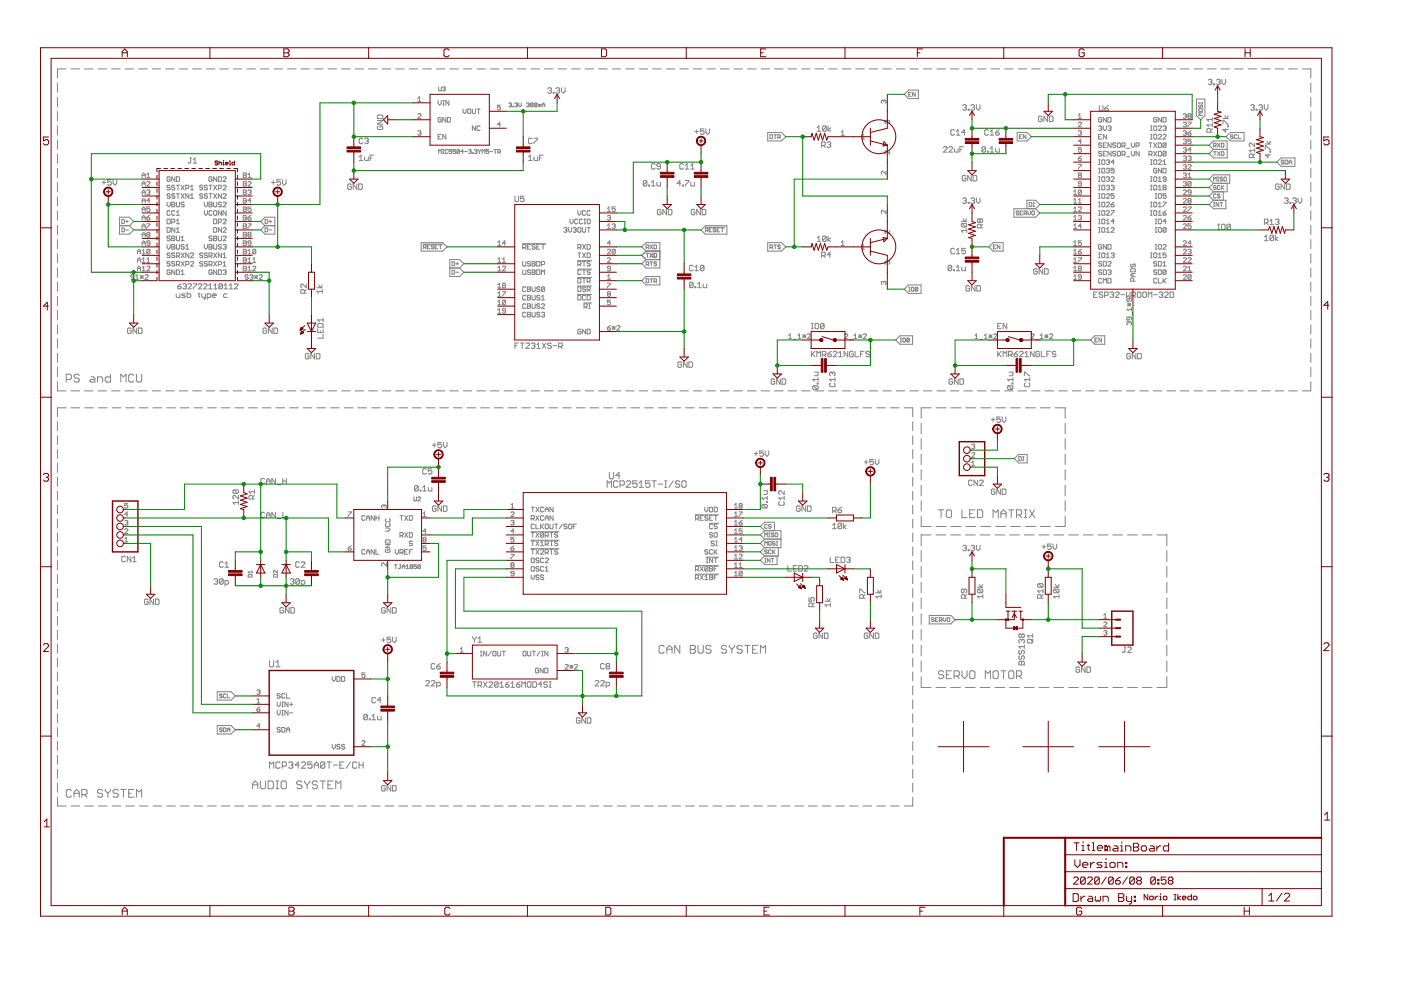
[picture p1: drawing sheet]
<svg xmlns="http://www.w3.org/2000/svg" width="420mm" height="297mm" viewBox="0 0 420 297" stroke-linecap="round" stroke-linejoin="round" font-family="sans-serif">
<g fill="none" stroke="#808080" stroke-width=".3">
<path d="M17.2 24.9v2.8M17.2 29.2v2.7M17.2 33.4v2.8M17.2 37.7v2.8M19.8 20.7h-2.6v2.7M21.3 20.7h2.6M25.3 20.7h2.6M29.4 20.7h2.6M33.5 20.7h2.5M37.5 20.7h2.6M41.6 20.7h2.5M45.6 20.7h2.6"/>
<path d="M49.7 20.7h2.5M53.7 20.7h2.6M57.8 20.7h2.6M61.9 20.7h2.5M65.9 20.7h2.6M70 20.7h2.5M74 20.7h2.6M78.1 20.7h2.5M82.1 20.7h2.6M86.2 20.7h2.6M90.3 20.7h2.5M94.3 20.7h2.6"/>
<path d="M98.4 20.7h2.5M102.4 20.7h2.6M106.5 20.7h2.6M110.6 20.7h2.5M113.2 36.1h1.6l-1.6 1.1h1.6M113.2 34.7l.3-.2h1l.3 .2v.9h-1.6zM113.5 37.7l-.3 .3v.5l.3 .3h1l.3-.3v-.5l-.3-.3h-.5v.6M114.6 20.7h2.6M118.7 20.7h2.5M122.7 20.7h2.6M125.3 29.5l.5-.5v1.4M125.3 34.3l.2-.2 .7 .2-.9 1.2h.9"/>
<path d="M125.3 39.4l.7-.2 .2 .2-.2 .5M125.3 30.4h.9M125.8 39.9h.2M126 39.9l.2 .2-.2 .5-.7-.3M126.8 20.7h2.5M130.9 20.7h2.5M131.4 30.1v1l.4 .4 .5-.4v-1M131.6 26v1l.1 .2 .7-.2v-1M132.3 35.4l-.2-.2-.7 .2v1l.7 .2 .2-.7h-.5M132.7 26.2l.6-.2 .2 .2-.2 .4M132.8 31.5h.4M132.8 30.1h.4"/>
<path d="M133 30.1v1.4M133.1 26.6h.2M133.3 26.6l.2 .2-.2 .4-.6-.2M133.7 35.2v1.4l-.9-1.4v1.4M134.2 35.2h.7l.2 .2v1l-.2 .2h-.7zM134.6 30.1v1.4l-.9-1.4v1.4M134.9 20.7h2.6M138.9 32.7v.9l.4 .5 .5-.5v-.9M139 20.7h2.5M140.3 32.9l.2-.2 .7 .2v.9l-.2 .3-.7-.3zM141.7 32.7v1.1l.2 .3 .7-.3v-1.1M142.6 37.7v1.4l-.9-1.4v1.4"/>
<path d="M143 20.7h2.6M143.1 32.7h.9M143.5 32.7v1.4M144 38l-.2-.3-.7 .3v.9l.2 .2 .7-.2M147.1 20.7h2.5M150.1 31.5h-.9v.7l.7-.2 .2 .7-.2 .2-.7-.2M150.1 37.3h-.9l.7-.7v1.4M151.1 20.7h2.6M152.6 31.1l.6-.2 .2 .2-.2 .4M153 31.5h.2M153.2 31.5l.2 .1-.2 .4-.6-.2M153.8 31.8l.2 .2z"/>
<path d="M154.4 31.1l.6-.2 .2 .2-.2 .4M154.8 31.5h.2M155 31.5l.2 .1-.2 .4-.6-.2M155.2 20.7h2.6M155.6 30.9v.7l.4 .4 .3-.4v-.7M157.9 31.1l.6-.2 .2 .2-.2 .4M158.3 31.5h.2M158.5 31.5l.2 .1-.2 .4-.6-.2M159.3 20.7h2.5M159.9 31.1l-.2-.2-.6 .2v.7M159.9 31.1v.7l-.2 .2-.6-.2M159.9 31.1l-.8 .7"/>
<path d="M161 31.1l-.2-.2-.5 .2v.7M161 31.1v.7l-.2 .2-.5-.2M161 31.1l-.7 .7M161.8 31.5l-.4-.2v.7M161.8 31.5v.5M161.8 31.5l.2-.2 .2 .2v.5M162.6 31.5h.8M162.6 32v-.7l.4-.4 .4 .4v.7M163.3 20.7h2.6M164.3 26.6l.2-.3h.6l.3 .3-.3 .5M164.8 27.1h.3M165.1 27.1l.3 .3-.3 .5h-.6l-.2-.2"/>
<path d="M165.9 27.7h.3v.2h-.3zM166.7 26.6l.3-.3h.6l.2 .3-.2 .5M167.3 27.1h.3M167.4 20.7h2.5M167.6 27.1l.2 .3-.2 .5h-.6l-.3-.2M168.4 26.3v1.1l.5 .5 .6-.5v-1.1M171.4 20.7h2.6M175.5 20.7h2.5M179.5 20.7h2.6M183.6 20.7h2.6M187.7 20.7h2.5M191.7 20.7h2.6"/>
<path d="M195.8 20.7h2.5M199.8 20.7h2.6M203.9 20.7h2.5M207.9 20.7h2.6M208.4 39.5h1.1M209 38.9v1.1M211.1 38.6h-1v.9l.5-.3 .5 .3v.5l-.2 .3h-.6l-.2-.3M211.7 38.6v1.1l.5 .6 .6-.6v-1.1M212 20.7h2.6M216 20.7h2.6M220.1 20.7h2.6M224.2 20.7h2.5"/>
<path d="M228.2 20.7h2.6M230.2 39.7h4.2l1.2 1.3-1.2 1.2h-4.2zM232.3 20.7h2.5M236.3 20.7h2.6M240.4 20.7h2.6M244.5 20.7h2.5M245 38.3l.6-.6v1.7M245 39.4h1.1M247.8 38v1.1l-.3 .3h-.5l-.3-.3M247.8 38l-.3-.3h-.5l-.3 .3v1.1M247.8 38l-1.1 1.1M248.3 37.7v1.7"/>
<path d="M248.5 20.7h2.6M249.1 38.3l-.8 .5 .8 .6M252.3 39.6l.5-.4v1.4M252.6 20.7h2.5M256.6 20.7h2.6M260.7 20.7h2.5M264.8 20.7h2.5M265 30.2l-.2-.2-.5 .2 .2 .7M265 30.2l.2-.2 .5 .2-.2 .7M265 30.2v.3M266.1 36.3l-.2-.2-.5 .2 .2 .7M266.1 36.3l.2-.2 .5 .2-.2 .7"/>
<path d="M266.1 36.3v.3M268.8 20.7h2.6M271.2 28.3l1.3-1.3h2.9v2.5h-2.9zM272.5 28.3h.4M272.9 20.7h2.5M273.3 27.7h-.8v1.2h.8M274.5 27.7v1.2l-.8-1.2v1.2M276.9 20.7h2.6M281 20.7h2.5M285 20.7h2.6M286.2 39.2l-.2-.3h-.6l-.2 .3v1l.2 .3h.6l.2-.3M286.8 39.4l.5-.5v1.6"/>
<path d="M288.7 31.7l.3-.3h.5l.3 .3-.3 .5M289.1 20.7h2.6M289.3 32.2h.2M289.5 39.7h-1.1l.8-.8v1.6M289.5 32.2l.3 .3-.3 .5h-.5l-.3-.3M290.4 32.7h.2v.3h-.2zM291.2 31.7l.2-.3h.6l.3 .3-.3 .5M291.7 32.2h.3M292 32.2l.3 .3-.3 .5h-.6l-.2-.3M292.8 31.4v1.1l.5 .5 .6-.5v-1.1M293.2 20.7h2.5M296.4 39.2l-.3-.3h-.5l-.3 .3v1l.3 .3h.5l.3-.3"/>
<path d="M296.9 39.4l.6-.5v1.6M297.2 20.7h2.6M298.6 39.7h.8l.3 .5-.3 .3h-.5l-.3-.3zM299.7 38.9l-1.1 .8M301.3 20.7h2.5M305.1 39.7h2.9l1.3 1.3-1.3 1.2h-2.9zM305.3 20.7h2.6M309.4 20.7h2.5M312.5 35.1l-.2-.3h-.6l-.3 .3v1.1l.3 .2h.6l.2-.2v-.6h-.5M313.4 20.7h2.6M314.2 34.8v1.6l-1.1-1.6v1.6M314.7 34.8h.8l.3 .3v1.1l-.3 .2h-.8z"/>
<path d="M317.5 20.7h2.6M321.6 20.7h2.5M323.4 36.9l.2-.3 .7 .3-.9 1.1h.9M323.4 34.5l.4-.4v1.4M323.4 39.4l.7-.2 .2 .2-.2 .5M323.4 35.5h.9M323.8 39.9h.3M324.1 39.9l.2 .2-.2 .5-.7-.3M325.6 20.7h2.6M329.5 38l.7-.3 .2 .3-.2 .4M329.7 20.7h2.5M329.7 31.6v1.4l.2 .3h.6l.3-.3v-1.4"/>
<path d="M329.9 38.4h.3M330.2 38.4l.2 .3-.2 .4-.7-.2M330.4 35.4l-.2-.2-.7 .2v1l.2 .2 .7-.2v-.5h-.5M330.9 37.7v1l.4 .4 .5-.4v-1M331.3 32.5h.8l.3 .5-.3 .3h-.5l-.3-.3zM331.8 35.2v1.4l-.9-1.4v1.4M332.3 38l.7-.3 .2 .3-.2 .4M332.3 35.2h.7l.2 .2v1l-.2 .2h-.7zM332.4 31.6l-1.1 .9M332.7 38.4h.3M333 38.4l.2 .3-.2 .4-.7-.2M333.7 20.7h2.6"/>
<path d="M337.8 20.7h2.5M341.8 20.7h2.6M345 37.7h.5M345 39.1h.5M345.3 37.7v1.4M345.9 20.7h2.6M346.2 37.7l.7 .3v.9l-.2 .2-.7-.2v-.9zM346.9 35.4l-.2-.2-.7 .2v1l.2 .2 .7-.2v-.5h-.4M347.4 38l.2-.3 .7 .3-.9 1.1h.9M348.3 35.2v1.4l-.9-1.4v1.4M348.8 38l.7-.3 .2 .3-.2 .4M348.8 35.2h.7l.2 .2v1l-.2 .2h-.7z"/>
<path d="M349.2 38.4h.3M349.5 38.4l.2 .3-.2 .4-.7-.2M350 20.7h2.5M354 20.7h2.6M354.9 34.3l.7-.2 .2 .2-.2 .5M354.9 36.9l.7-.3 .2 .3-.2 .4M354.9 39.4l.7-.2 .2 .2-.2 .5M355.3 34.8h.3M355.3 39.9h.3M355.3 37.3h.3M355.6 34.8l.2 .2-.2 .5-.7-.3M355.6 37.3l.2 .2-.2 .5-.7-.2"/>
<path d="M355.6 39.9l.2 .2-.2 .5-.7-.3M356.3 39.9h.7l.2 .4-.7 .3zM356.3 36.6h.9l-.9 1.4M356.5 34.8h.5M356.5 34.8l-.2 .2 .2 .5 .7-.3-.2-.4M356.5 34.8l-.2-.3 .2-.4 .7 .2-.2 .5M357.2 39.2l-.9 .7M358.1 20.7h2.5M358.8 29.7h2.6v4.9l-1.3 1.3-1.3-1.3zM359.5 30.9h1.2M359.5 30.7v.4M359.7 31.5l-.2 .1 .2 .6 .4-.2 .2-.5 .4 .1-.2 .6"/>
<path d="M359.7 32.6h.8l.2 .6-.2 .2h-.8l-.2-.2zM360.7 33.8h-1.2l.4 .4-.4 .4h1.2M360.7 30.7v.4M362.1 20.7h2.6M362.4 24l.2-.2h.6l.3 .2-.3 .6M362.9 24.6h.3M363.1 39.6v-.8l-.3-.3h-.6l-.3 .3v.8h1.7M363.2 24.6l.3 .3-.3 .5h-.6l-.2-.3M363.6 37.4h-1.7l.6 .6M363.6 38.5l-.5 .6M363.6 35.3v1.1M363.6 36.9v1.1"/>
<path d="M363.6 35.8h-1.7l.6 .6M364 25.1h.3v.3h-.3zM364.8 24l.3-.2h.5l.3 .2-.3 .6M365.4 24.6h.2M365.6 24.6l.3 .3-.3 .5h-.5l-.3-.3M366.2 20.7h2.5M366.5 23.8v1.1l.5 .5 .6-.5v-1.1M366.8 37.2v-1.1h.2l1.1 1.1h.3M366.8 35.5h1.6M367.3 34.7l.5 .8 .6-.8M367.6 38.5v1.1l-.8-.8h1.6M368.1 37.7h.3v.3h-.3z"/>
<path d="M370.2 20.7h2.6M374.3 20.7h2.6M375.1 31.7l.2-.3h.6l.3 .3-.3 .5M375.6 32.2h.3M375.9 32.2l.3 .3-.3 .5h-.6l-.2-.3M376.7 32.7h.3v.3h-.3zM377.5 31.7l.3-.3h.5l.3 .3-.3 .5M378.1 32.2h.2M378.3 32.2l.3 .3-.3 .5h-.5l-.3-.3M378.4 20.7h2.5M379.2 31.4v1.1l.5 .5 .5-.5v-1.1M382.4 20.7h2.6"/>
<path d="M386.5 20.7h2.5M390.5 20.7h2.6v2.7M393.1 24.9v2.8M393.1 29.2v2.7M393.1 33.4v2.8M393.1 37.7v2.8M17.2 42v2.7M17.2 46.2v2.8M17.2 50.5v2.8M17.2 54.7v2.8M17.2 59v2.8M30.6 54.7h1.1"/>
<path d="M31.2 54.1v1.1M33.4 53.9h-1.1v.8l.8-.3 .3 .3v.5l-.3 .3h-.5l-.3-.3M33.9 53.9v1l.6 .6 .5-.6v-1M42.6 55.1h1M42.6 52.6h1M42.6 57.6h1M42.6 53.3v-1l.5-.4 .5 .4v1M42.6 55.8v-.9l.5-.5 .5 .5v.9M42.6 58.3v-.9l.5-.5 .5 .5v.9M44 54.6l.3-.2 .7 .2-1 1.2h1M44 52.3l.5-.4v1.4M44 57.2l.7-.3 .3 .3-.3 .4"/>
<path d="M44 53.3h1M44.5 57.6h.2M44.7 57.6l.3 .3-.3 .4-.7-.2M51 53.2l-.2-.2-.7 .2v.9l.2 .3 .7-.3v-.4h-.4M51 55.8l-.2-.3-.7 .3 .2 .4 .7 .3-.2 .4-.7-.2M51 58.3l-.2-.2-.7 .2 .2 .5 .7 .2-.2 .5-.7-.3M52.4 55.8l-.2-.3-.7 .3 .2 .4 .7 .3-.2 .4-.7-.2M52.4 58.3l-.2-.2-.7 .2 .2 .5 .7 .2-.2 .5-.7-.3M52.4 53v1.4l-.9-1.4v1.4M52.9 53h.7l.2 .2v.9l-.2 .3h-.7zM52.9 55.5h.9M52.9 58.1h.9"/>
<path d="M53.4 55.5v1.4M53.4 58.1v1.4M54.3 55.5l.9 1.4M54.3 58.1l.9 1.4M55.2 55.5l-.9 1.4M55.2 58.1l-.9 1.4M55.7 56.5h.7l.2-.7-.2-.3h-.7v1.4M56.6 58.1v1.4l-.9-1.4v1.4M56.9 47.3h.5M57.1 56.9h1M57.1 59.5h1M57.1 56l.5-.5v1.4"/>
<path d="M57.1 58.5l.5-.4v1.4M57.2 47.3v1.3l-.3 .3-.5-.3M58 48.9h1M58 47.9l.5-.6v1.6M60.8 55.8l-.2-.3-.7 .3 .2 .4 .7 .3-.2 .4-.7-.2M60.8 58.3l-.2-.2-.7 .2 .2 .5 .7 .2-.2 .5-.7-.3M62.2 55.8l-.2-.3-.7 .3 .2 .4h.5l.2 .5-.2 .2-.7-.2M62.2 58.3l-.2-.2-.7 .2 .2 .5h.5l.2 .4-.2 .3-.7-.3M62.7 55.5h.9M62.7 58.1h.9M63.1 55.5v1.4M63.1 58.1v1.4"/>
<path d="M63.6 53.2l-.2-.2-.7 .2v.9l.2 .3 .7-.3v-.4h-.5M64.1 58.1l.9 1.4M64.1 55.5l.9 1.4M65 53v1.4l-.9-1.4v1.4M65 58.1l-.9 1.4M65 55.5l-.9 1.4M65.5 53h.7l.2 .2v.9l-.2 .3h-.7zM65.5 56.5h.7l.2-.7-.2-.3h-.7v1.4M66.4 58.1v1.4l-.9-1.4v1.4M66.9 53.2l.2-.2 .7 .2-.9 1.2h.9M66.9 55.8l.2-.3 .7 .3-.9 1.1h.9M66.9 58.3l.2-.2 .7 .2-.9 1.2h.9"/>
<path d="M73 55.1h.7M73 54.4h.7l.2 .2-.2 .5 .2 .5-.2 .2h-.7zM73 51.9h.7l.2 .2-.2 .5 .2 .4-.2 .3h-.7zM73 52.6h.7M73 56.9h.7l.2 .3-.2 .4 .2 .5-.2 .2h-.7zM73 59.5h.7l.2 .2-.2 .5 .2 .4-.2 .3h-.7zM73 57.6h.7M74.4 54.6l.2-.2 .7 .2-.9 1.2h.9M74.4 53.3h.9M74.4 57.2l.7-.3 .2 .3-.2 .4M74.4 52.3l.4-.4v1.4M74.8 57.6h.3"/>
<path d="M75.1 57.6l.2 .3-.2 .4-.7-.2M81.4 54.7h1.1M82 54.1v1.1M84.2 53.9h-1.1v.8l.5-.3 .6 .3v.5l-.3 .3h-.6l-.2-.3M84.7 53.9v1l.5 .6 .6-.6v-1M105.4 55.4l-.3-.3h-.5l-.3 .3v1.1l.3 .3h.5l.3-.3v-.5h-.6M107 55.1v1.7l-1.1-1.7v1.7M107.6 55.1h.8l.2 .3v1.1l-.2 .3h-.8zM107.7 47.1l.6-.6v1.6M107.7 48.1h1.1M108.8 41.7l-.3-.3h-.5l-.3 .3v1.1l.3 .3h.5l.3-.3M109.3 41.7l.3-.3h.6l.2 .3-.2 .5"/>
<path d="M109.3 47.1v.8l.3 .2h.8v-1M109.9 42.2h.3M110.2 42.2l.2 .3-.2 .6h-.6l-.3-.3M111 47.3h.5M112.1 46.5h-1.1v1.6M131.4 41h.4M131.6 46v-1.2l.4 .4 .4-.4v1.2M132.3 40.3h-.9v1.4h.9M132.7 46h.4M132.7 44.8h.4M132.9 44.8v1.2M133.7 40.3v1.4l-.9-1.4v1.4"/>
<path d="M134.3 45l-.2-.2-.6 .2v.8l.2 .2 .6-.2M135.5 44.8h-.8v.6l.4-.2 .4 .2-.2 .6-.6-.2M136.6 44.8h-.8v.6l.4-.2 .4 .2-.2 .6-.6-.2M137.8 45v.8l-.2 .2-.6-.2M137.8 45l-.2-.2-.6 .2v.8M137.8 45l-.8 .8M139 45.4h-.8l.6-.6v1.2M139.3 45.4h.8M140.5 45l.6-.2 .2 .2-.2 .4M140.9 45.4h.2M141.1 45.4l.2 .2-.2 .4-.6-.2M141.7 45.8l.2 .2z"/>
<path d="M142.3 45l.6-.2 .2 .2-.2 .4M142.7 45.4h.2M142.9 45.4l.2 .2-.2 .4-.6-.2M143.4 44.8l.4 .6M143.8 45.4v.6M144.2 44.8l-.4 .6M144.6 46v-1.2l.4 .4 .4-.4v1.2M146.6 44.8h-.8v.6l.4-.2 .4 .2-.2 .6-.6-.2M146.9 45.4h.8M148.1 44.8h.8M148.5 44.8v1.2M149.3 45.6l.8-.2-.2-.6h-.6v1.2"/>
<path d="M149.7 45.6l.4 .4M154.4 58.8v1.4l.3 .2h.6l.2-.2v-1.4M157.2 58.8h-1.1v.8l.5-.2 .6 .2v.6l-.3 .2h-.5l-.3-.2M158.5 48.1h1.1M158.5 47.1l.5-.6v1.6M159.6 41.7l-.3-.3h-.5l-.3 .3v1.1l.3 .3h.5l.3-.3M160.1 47.1v.8l.3 .2h.8v-1M160.1 41.4h1.1v.3l-1.1 1.1v.3M161.8 47.3h.5M162.9 46.5h-1.1v1.6M194 54.4l-.3-.3h-.5l-.3 .3v1.1M194 54.4v1.1l-.3 .3h-.5l-.3-.3"/>
<path d="M194 54.4l-1.1 1.1M194.5 55.5h.3v.3h-.3zM195.4 55.8h1M195.4 54.7l.5-.6v1.7M196.4 49.3l-.2-.3h-.6l-.2 .3v1.1l.2 .3h.6l.2-.3M197 54.7v.8l.3 .3h.8v-1.1M198.1 49.9h-.8l-.3-.3 .3-.6h.5l.3 .3v1.1l-.3 .3h-.5l-.3-.3M204.2 54.9h-1.1l.8-.8v1.7M204.7 55.5h.3v.3h-.3zM205 49.3l-.3-.3h-.5l-.3 .3v1.1l.3 .3h.5l.3-.3M205.5 49.6l.6-.6v1.7M205.5 54.1h1.1v.3l-1.1 1.1v.3"/>
<path d="M205.5 50.7h1.1M207.2 49.6l.5-.6v1.7M207.2 54.7v.8l.2 .3h.8v-1.1M207.2 50.7h1M230.9 40.4l.8 .2v.8l-.2 .2h-.6zM232.1 40.4h.8M232.5 40.4v1.2M233.3 41.2h.5l.2-.6-.7-.2v1.2M233.6 41.2l.4 .4M246.4 43.6h.8l.3-.2v-.6l-.3-.3h-.8v1.7M247 43.6l.5 .6M248.1 42.8l.2-.3h.6l.2 .3-.2 .6"/>
<path d="M248.6 43.4h.3M248.9 43.4l.2 .2-.2 .6h-.6l-.2-.3M252.3 40.6h.9M258.4 40.7l.4-.4v1.4M258.4 41.7h.9M265.7 51.3v1l-1.2-1-.2 .3 .2 .7M266.8 45.3v.9l-1.2-.9-.2 .2 .2 .7M283 44.2l.2-.2h.6l.2 .2v.3l-1 1.1h1M284.6 44.2l.3-.2h.5l.3 .2v.3l-1.1 1.1h1.1M286.2 44.5v.8l.3 .3h.8v-1.1M286.8 40.5h1.1M287.9 44.8h.5"/>
<path d="M288.7 59.6l.3-.3h.5l.3 .3-.3 .6M288.9 44h-1v1.6M289.7 52.9l-.3-.3h-.5l-.3 .3v1.1l.3 .2h.5l.3-.2v-.6h-.6M291.2 59.6l.2-.3h.6l.3 .3-.3 .6M291.3 52.6v1.6l-1.1-1.6v1.6M291.8 52.6h.9l.2 .3v1.1l-.2 .2h-.9zM292.8 59.3v1.1l.5 .6 .6-.6v-1.1M295.6 44.2v1.1l-.3 .3h-.5l-.3-.3M295.6 44.2l-.3-.2h-.5l-.3 .2v1.1M295.6 44.2l-1.1 1.1M296.1 45.3h.3v.3h-.3zM296.9 45.6h1.1"/>
<path d="M296.9 44.5l.6-.5v1.6M296.9 40.5h1.1M298.6 44.5v.8l.3 .3h.8v-1.1M305.7 41h.4M306.5 40.4h-.8v1.2h.8M307.7 40.4v1.2l-.8-1.2v1.2M322 57.4l.5-.5v1.4M322 59.9l.5-.4v1.4M322 58.3h.9M323.4 59.9l.4-.4v1.4M323.4 47.5h.7l.2 .4-.7 .3zM323.4 49.3h.9l-.9 1.4"/>
<path d="M323.6 52.6l-.2-.3 .2-.4 .7 .2-.2 .5M323.6 52.6l-.2 .2 .2 .5 .7-.3-.2-.4M323.6 52.6h.5M324.3 55.1h-.7l-.2-.2 .2-.5 .7 .2v1l-.2 .2-.7-.2M324.3 44.2h-.9v.7l.7-.2 .2 .7-.2 .2-.7-.2M324.3 57.2v.9l-.2 .2-.7-.2M324.3 42.4h-.9l.7-.7v1.4M324.3 57.2l-.2-.3-.7 .3v.9M324.3 46.8l-.9 .7M324.3 57.2l-.9 .9M329.5 41h.4M329.5 49.3h.4"/>
<path d="M329.5 47.9h.4M329.5 51.8h.4M329.5 50.4h.4M329.5 54.4h.4M329.5 53h.4M329.5 56.9h.4M329.5 55.5h.4M329.5 59.5h.4M329.5 58.1h.4M329.7 47.9v1.4M329.7 50.4v1.4M329.7 53v1.4"/>
<path d="M329.7 55.5v1.4M329.7 58.1v1.4M330.4 45.6l-.2-.2-.7 .2 .2 .5 .7 .2-.2 .5-.7-.3M330.4 40.3h-.9v1.4h.9M330.4 43.1l-.2-.3-.7 .3 .2 .4 .7 .3-.2 .4-.7-.2M330.6 47.9l.7 .2v1l-.2 .2-.7-.2v-1zM330.6 50.4l.7 .3v.9l-.2 .2-.7-.2v-.9zM330.6 53l.7 .2v.9l-.2 .3-.7-.3v-.9zM330.6 55.5l.7 .3v.9l-.2 .2-.7-.2v-.9zM330.6 58.1l.7 .2v.9l-.2 .3-.7-.3v-.9zM330.9 46.1h.4M330.9 43.5h.4"/>
<path d="M331.8 45.4h-.9v1.4h.9M331.8 40.3v1.4l-.9-1.4v1.4M331.8 42.8h-.9v1.4h.9M331.8 48.1l.7-.2 .2 .2-.2 .5M331.8 50.7l.7-.3 .2 .3-.2 .4M331.8 53.2l.7-.2 .2 .2-.2 .5M331.8 55.8l.7-.3 .2 .3-.2 .4M331.8 58.3l.2-.2 .7 .2-.9 1.2h.9M332.3 48.6h.2M332.3 51.1h.2M332.3 53.7h.2M332.3 56.2h.2"/>
<path d="M332.5 51.1l.2 .3-.2 .4-.7-.2M332.5 48.6l.2 .2-.2 .5-.7-.2M332.5 53.7l.2 .2-.2 .5-.7-.3M332.5 56.2l.2 .3-.2 .4-.7-.2M333.2 53.2l.2-.2 .7 .2-.9 1.2h.9M333.2 42.8v1.4l-.9-1.4v1.4M333.2 45.4v1.4l-.9-1.4v1.4M333.2 55.8l.7-.3 .2 .3-.2 .4M333.7 56.2h.2M333.9 56.2l.2 .3-.2 .4-.7-.2M334.1 50.4h-.9v.7l.7-.2 .2 .7-.2 .2-.7-.2M334.1 58.1h-.9v.7l.7-.3 .2 .7-.2 .3-.7-.3"/>
<path d="M334.1 48.6h-.9l.7-.7v1.4M334.6 45.6l-.7-.2-.2 .4 .7 .3 .2 .4-.2 .3-.7-.3M334.6 43.1l-.7-.3-.2 .5 .7 .2 .2 .5-.2 .2-.7-.2M335.3 45.4l.7 .2v.9l-.2 .3-.7-.3v-.9zM335.3 42.8l.7 .3v.9l-.2 .2-.7-.2v-.9zM336.5 46.3h.7l.2-.2-.2-.7h-.7v1.4M336.5 43.8h.7l.2-.3-.2-.7h-.7v1.4M337 43.8l.4 .4M337 46.3l.4 .5M337.9 44.4h.9M337.9 47h.9M339.3 45.4v.9l.4 .5 .5-.5v-.9"/>
<path d="M339.3 42.8v1l.4 .4 .5-.4v-1M340.7 43.8h.7l.2-.7-.2-.3h-.7v1.4M341.6 45.4v1.4l-.9-1.4v1.4M344.6 46.3h.7l.2-.7-.2-.2h-.7v1.4M344.6 42.8h.9M345 40.3h.5M345 41.7h.5M345 49.3h.5M345 47.9h.5M345 54.4h.5M345 53h.5M345 56.9h.5"/>
<path d="M345 55.5h.5M345 46.3l.5 .5M345 42.8v1.4M345.3 40.3v1.4M345.3 47.9v1.4M345.3 53v1.4M345.3 55.5v1.4M346 48.1l.2-.2 .7 .2v1l-.2 .2-.7-.2zM346 53.2l.2-.2 .7 .2v.9l-.2 .3-.7-.3zM346 55.8l.2-.3 .7 .3v.9l-.2 .2-.7-.2zM346 45.4l.9 1.4M346 42.8l.9 1.4"/>
<path d="M346.2 40.3l.7 .2v.9l-.2 .3-.7-.3v-.9zM346.5 59.5h.4M346.5 58.1h.4M346.7 58.1v1.4M346.9 50.7l-.2-.3-.7 .3v.9l.2 .2 .7-.2v-.5h-.4M346.9 45.4l-.9 1.4M346.9 42.8l-.9 1.4M347.4 45.4h.7l.2 .2v.9l-.2 .3h-.7zM347.4 40.5l.2-.2 .7 .2-.9 1.2h.9M347.4 42.8h.7l.2 .3v.9l-.2 .2h-.7zM347.4 48.1l.2-.2 .7 .2-.9 1.2h.9M347.4 54.4h.9"/>
<path d="M347.4 56.9h.9M347.4 56l.5-.5v1.4M347.4 53.4l.5-.4v1.4M347.4 58.3l.2-.2 .7 .2v.9l-.2 .3-.7-.3zM348.3 50.4v1.4l-.9-1.4v1.4M348.8 40.5l.2-.2 .7 .2-.9 1.2h.9M348.8 49.3h.9M348.8 50.4h.7l.2 .3v.9l-.2 .2h-.7zM348.8 48.4l.4-.5v1.4M349 56.2l-.2 .3 .2 .4 .7-.2-.2-.5M349 56.2l-.2-.2 .2-.5 .7 .3-.2 .4M349 56.2h.5"/>
<path d="M349.7 53.7h-.7l-.2-.3 .2-.4 .7 .2v.9l-.2 .3-.7-.3M349.7 45.6l-.2-.2-.7 .2v.9M349.7 58.1h-.9v.7l.7-.3 .2 .7-.2 .3-.7-.3M349.7 45.6v.9l-.2 .3-.7-.3M349.7 43.1l-.2-.3-.7 .3v.9M349.7 43.1v.9l-.2 .2-.7-.2M349.7 45.6l-.9 .9M349.7 43.1l-.9 .9M354.9 49.6l.7-.3 .2 .3-.2 .4M354.9 44.5l.7-.3 .2 .3-.2 .4M354.9 54.6l.7-.2 .2 .2-.2 .5M354.9 52.1l.7-.2 .2 .2-.2 .5"/>
<path d="M354.9 41.9l.7-.2 .2 .2-.2 .5M354.9 57.2l.2-.3 .7 .3-.9 1.1h.9M354.9 47l.7-.2 .2 .2-.2 .5M354.9 59.7l.2-.2 .7 .2-.9 1.2h.9M355.3 55.1h.3M355.3 42.4h.3M355.3 47.5h.3M355.3 52.6h.3M355.3 44.9h.3M355.3 50h.3M355.6 50l.2 .2-.2 .5-.7-.2M355.6 55.1l.2 .2-.2 .5-.7-.2"/>
<path d="M355.6 44.9l.2 .3-.2 .4-.7-.2M355.6 47.5l.2 .2-.2 .5-.7-.3M355.6 52.6l.2 .2-.2 .5-.7-.3M355.6 42.4l.2 .2-.2 .5-.7-.2M356.3 47l.7-.2 .2 .2-.2 .5M356.3 49.6l.2-.3 .7 .3-.9 1.1h.9M356.3 53.3h.9M356.3 52.3l.4-.4v1.4M356.7 47.5h.3M357 47.5l.2 .2-.2 .5-.7-.3M357.2 54.6v1l-.2 .2-.7-.2M357.2 54.6l-.7-.2-.2 .2v1"/>
<path d="M357.2 41.7h-.9v.7l.4-.2 .5 .2-.2 .7-.7-.2M357.2 57.6h-.7l-.2-.2 .2-.5 .7 .3v.9l-.2 .2-.7-.2M357.2 54.6l-.9 1M357.2 44.9h-.9l.7-.7v1.4M362.6 53.7l1.3-1.3h4.9v2.5h-4.9zM362.6 43.5l1.3-1.3h4.1v5.1h-4.1l-1.3-1.2 1.3-1.3zM363.9 44.8h4.1M363.9 57.5l-1.3 1.3 1.3 1.2M363.9 54.9l-1.3 1.3 1.3 1.3M363.9 43.7l.8-.2-.2-.6h-.6v1.2M363.9 45.5h.8M363.9 54.3v-1.2l.4 .4 .4-.4v1.2"/>
<path d="M364.3 43.7l.4 .4M364.3 45.5v1.1M364.7 58.4l-.2-.2-.6 .2v.7l.2 .2 .6-.2M364.7 55.8l-.2-.2-.6 .2 .2 .4 .6 .2-.2 .4-.6-.2M365.1 42.9l.8 1.2M365.1 45.5l.8 1.1M365.1 54.3h.4M365.1 53.1h.4M365.3 53.1v1.2M365.9 58.4l-.2-.2-.6 .2 .2 .4 .6 .1-.2 .4-.6-.2M365.9 55.8l-.2-.2-.6 .2v.8l.2 .2 .6-.2M365.9 42.9l-.8 1.2"/>
<path d="M365.9 45.5l-.8 1.1M366.3 45.5l.8 .2v.7l-.2 .2h-.6zM366.3 42.9l.8 .2v.8l-.2 .2h-.6zM366.3 55.6v1.2M366.5 56.2l.6 .6M366.7 53.3l-.2-.2-.6 .2 .2 .4 .6 .2-.2 .4-.6-.2M366.9 57.5v2.5M367.1 53.3l.2-.2 .5 .2v.8l-.2 .2-.5-.2zM367.1 55.6l-.8 .8M367.7 41l1.3-1.3h4.1v2.5h-4.1zM368 54.9v2.6h-4.1M369.8 40.6l-.2-.2-.6 .2 .2 .4 .6 .2-.2 .4-.6-.2"/>
<path d="M371 40.6l-.2-.2-.6 .2v.8l.2 .2 .6-.2M371.4 40.4v1.2h.7M375.8 47.2v-.8l-.3-.2h-.6l-.3 .2v.8h1.7M376.3 42.9v1.1l-1.1-1.1-.6 .3v.5l.3 .3M376.3 46.2l-.5 .5M376.3 45.1h-1.7l.6 .5M376.3 44.5v1.1M379.5 44.8v-1.1h.2l1.1 1.1h.3M379.5 43.2h1.6M380 42.3l.5 .9 .6-.9M380.3 46.2v1l-.8-.8h1.6M380.8 45.3h.3v.3h-.3z"/>
<path d="M383.6 55.4l-.2-.3h-.6l-.3 .3v1.1l.3 .3h.6l.2-.3v-.5h-.5M384.2 47.3h4.1v2.6h-4.1l-1.3-1.3zM385 48.2l-.1-.2-.6 .2 .2 .4 .5 .2-.1 .4-.6-.2M385.2 59.6l.3-.3h.5l.3 .3-.3 .6M385.3 55.1v1.7l-1.1-1.7v1.7M385.4 48l.8 .2v.8l-.2 .2h-.6zM385.8 55.1h.8l.3 .3v1.1l-.3 .3h-.8zM386.6 48.6h.8M386.6 49.2v-.8l.4-.4 .4 .4v.8M387.7 59.6l.3-.3h.5l.3 .3-.3 .6M389.3 59.3v1.1l.6 .6 .5-.6v-1.1M393.1 42v2.7"/>
<path d="M393.1 46.2v2.8M393.1 50.5v2.8M393.1 54.7v2.8M393.1 59v2.8M17.2 63.3v2.7M17.2 67.5v2.8M17.2 71.8v2.7M17.2 76.1v2.7M35.8 65.1h3l1.3 1.3-1.3 1.2 1.3 1.3-1.3 1.3h-3zM35.8 67.6h3M36.5 65.8l.8 .2v.8l-.2 .2h-.6zM36.5 68.3l.8 .2v.8l-.2 .2h-.6z"/>
<path d="M37.7 66.4h.8M37.7 68.9h.8M38.1 66v.8M41.2 76.1v-.9l.5-.5 .5 .5v.9M41.2 75.4h1M41.2 78.7v-1l.5-.4 .5 .4v1M41.2 78h1M42.6 62.7h1M42.6 60.2h1M42.6 65.3h1M42.6 67.8h1M42.6 76.1h1"/>
<path d="M42.6 72.9h1M42.6 78.7h1M42.6 60.9v-1l.5-.4 .5 .4v1M42.6 63.4v-.9l.5-.5 .5 .5v.9M42.6 66v-1l.5-.4 .5 .4v1M42.6 68.5v-.9l.5-.5 .5 .5v.9M42.6 71v-.9l.5-.5 .5 .5v.9M42.6 73.6v-1l.5-.4 .5 .4v1M42.6 70.3h1M42.6 75.2l.5-.5v1.4M42.6 77.7l.5-.4v1.4M44 77.7l.5-.4v1.4"/>
<path d="M44 65.3h.7l.3 .4-.7 .3zM44 67.1h1l-1 1.4M44 78.7h1M44.3 70.3l-.3-.2 .3-.5 .7 .3-.3 .4M44.3 70.3l-.3 .3 .3 .4 .7-.2-.3-.5M44.3 70.3h.4M45 62h-1v.7l.7-.2 .3 .7-.3 .2-.7-.2M45 72.9h-.7l-.3-.3 .3-.4 .7 .2v.9l-.3 .3-.7-.3M45 75v.9l-.3 .2-.7-.2M45 60.2h-1l.7-.7v1.4M45 75l-.7-.3-.3 .3v.9M45 64.6l-1 .7"/>
<path d="M45 75l-1 .9M50.1 65.7h.7l.2 .2v.9l-.2 .3h-.7zM50.1 68.2h.7l.2 .3v.9l-.2 .2h-.7zM50.1 60.6v.9l.5 .5 .4-.5v-.9M50.1 73.3v.9l.5 .5 .4-.5v-.9M51 71l-.7-.2-.2 .4 .7 .3 .2 .4-.2 .3-.7-.3M51 76.1l-.2-.3-.7 .3 .2 .4 .7 .3-.2 .4-.7-.2M51 63.4l-.2-.3-.7 .3v.9l.2 .2 .7-.2M51 78.6l-.7-.2-.2 .4 .7 .3 .2 .4-.2 .3-.7-.3M51.5 70.8h.7l.2 .2-.2 .5 .2 .4-.2 .3h-.7zM51.5 73.3h.7l.2 .2-.2 .5 .2 .5-.2 .2h-.7zM51.5 60.6h.7l.2 .2-.2 .5 .2 .5-.2 .2h-.7z"/>
<path d="M51.5 61.3h.7M51.5 66.6h.7l.2-.7-.2-.2h-.7v1.4M51.5 74h.7M51.5 71.5h.7M52.4 63.4l-.2-.3-.7 .3v.9l.2 .2 .7-.2M52.4 76.1l-.2-.3-.7 .3 .2 .4 .7 .3-.2 .4-.7-.2M52.4 78.6l-.7-.2-.2 .4 .7 .3 .2 .4-.2 .3-.7-.3M52.4 68.2v1.4l-.9-1.4v1.4M52.9 70.8v1.1l.2 .3 .7-.3v-1.1M52.9 73.3v1.2l.2 .2 .7-.2v-1.2M52.9 64.5h.9M52.9 60.6v1.2l.2 .2 .7-.2v-1.2"/>
<path d="M52.9 67.1h.9M52.9 69.6h.9M52.9 76.8h.7l.2-.3-.2-.7h-.7v1.4M52.9 79.3h.7l.2-.2-.2-.7h-.7v1.4M52.9 63.6l.5-.5v1.4M52.9 66.1l.5-.4v1.4M52.9 68.7l.5-.5v1.4M53.4 76.8l.4 .4M53.4 79.3l.4 .5M54.3 72.2h.9M54.3 71.2l.5-.4v1.4M54.3 75.8l.9 1.4"/>
<path d="M54.3 78.4l.9 1.4M55.2 73.5l-.2-.2-.7 .2 .2 .5 .7 .2-.2 .5-.7-.2M55.2 60.8l-.2-.2-.7 .2 .2 .5 .7 .2-.2 .5-.7-.2M55.2 75.8l-.9 1.4M55.2 78.4l-.9 1.4M55.7 73.7l.5-.4v1.4M55.7 74.7h.9M55.7 79.3h.7l.2-.7-.2-.2h-.7v1.4M56.6 75.8v1.4l-.9-1.4v1.4M57.1 76.1l.3-.3 .7 .3-1 1.1h1M57.1 78.6l.3-.2 .7 .2-1 1.2h1M60.8 76.1l-.2-.3-.7 .3 .2 .4 .7 .3-.2 .4-.7-.2"/>
<path d="M60.8 78.6l-.7-.2-.2 .4 .7 .3 .2 .4-.2 .3-.7-.3M61.3 60.6v.9l.4 .5 .5-.5v-.9M61.3 63.1v1l.4 .4 .5-.4v-1M61.3 73.3v.9l.4 .5 .5-.5v-.9M62.2 76.1l-.2-.3-.7 .3 .2 .4 .7 .3-.2 .4-.7-.2M62.2 78.6l-.7-.2-.2 .4 .7 .3 .2 .4-.2 .3-.7-.3M62.7 76.8h.7l.2-.3-.2-.7h-.7v1.4M62.7 73.3h.7l.2 .2-.2 .5 .2 .5-.2 .2h-.7zM62.7 60.6h.7l.2 .2-.2 .5 .2 .5-.2 .2h-.7zM62.7 61.3h.7M62.7 74h.7M62.7 79.3h.7l.2-.2-.2-.7h-.7v1.4"/>
<path d="M63.1 79.3l.5 .5M63.1 76.8l.5 .4M63.6 71l-.2-.2-.7 .2v.2l.7 .3 .2 .4-.2 .3-.7-.3M63.6 63.4l-.2-.3-.7 .3v.9l.2 .2 .7-.2M64.1 70.8h.7l.2 .2-.2 .5 .2 .4-.2 .3h-.7zM64.1 73.3v1.2l.2 .2 .7-.2v-1.2M64.1 65.7h.7l.2 .2v.9l-.2 .3h-.7zM64.1 63.4l.2-.3 .7 .3v.9l-.2 .2-.7-.2zM64.1 60.6v1.2l.2 .2 .7-.2v-1.2M64.1 68.2h.7l.2 .3v.9l-.2 .2h-.7zM64.1 71.5h.7M64.1 78.4l.9 1.4"/>
<path d="M64.1 75.8l.9 1.4M65 78.4l-.9 1.4M65 75.8l-.9 1.4M65.5 70.8v1.1l.2 .3 .7-.3v-1.1M65.5 66.6h.7l.2-.7-.2-.2h-.7v1.4M65.5 79.3h.7l.2-.7-.2-.2h-.7v1.4M66.4 73.5l-.2-.2-.7 .2 .2 .5 .7 .2-.2 .5-.7-.2M66.4 60.8l-.2-.2-.7 .2 .2 .5 .7 .2-.2 .5-.7-.2M66.4 63.1v1.4l-.9-1.4v1.4M66.4 68.2v1.4l-.9-1.4v1.4M66.4 75.8v1.4l-.9-1.4v1.4M66.9 60.8l.2-.2 .7 .2-.9 1.2h.9"/>
<path d="M66.9 71l.2-.2 .7 .2-.9 1.2h.9M66.9 65.9l.2-.2 .7 .2-.9 1.2h.9M66.9 68.5l.2-.3 .7 .3-.9 1.1h.9M66.9 77.2h.9M66.9 73.5l.7-.2 .2 .2-.2 .5M66.9 79.8h.9M66.9 78.8l.5-.4v1.4M66.9 76.3l.5-.5v1.4M67.4 74h.2M67.6 74l.2 .2-.2 .5-.7-.2M67.8 63.1v1.4l-.9-1.4v1.4M73 62.7h.7"/>
<path d="M73 67.1h.7l.2 .2-.2 .5 .2 .5-.2 .2h-.7zM73 79.8h.7l.2 .2-.2 .5 .2 .5-.2 .2h-.7zM73 72.2h.7l.2 .2-.2 .5 .2 .4-.2 .3h-.7zM73 64.6h.7l.2 .2-.2 .5 .2 .4-.2 .3h-.7zM73 62h.7l.2 .3-.2 .4 .2 .5-.2 .2h-.7zM73 60.2h.7M73 65.3h.7M73 69.6h.7l.2 .3-.2 .4 .2 .5-.2 .2h-.7zM73 67.8h.7M73 77.3h.7l.2 .2-.2 .5 .2 .4-.2 .3h-.7zM73 74.7h.7l.2 .3-.2 .4 .2 .5-.2 .2h-.7zM73 75.4h.7"/>
<path d="M73 72.9h.7M73 70.3h.7M73 78h.7M74.4 77.7l.4-.4v1.4M74.4 67.1h.9l-.9 1.4M74.4 65.3h.7l.2 .4-.7 .3zM74.4 76.1h.9M74.4 78.7h.9M74.4 75.2l.4-.5v1.4M74.6 70.3l-.2 .3 .2 .4 .7-.2-.2-.5M74.6 70.3l-.2-.2 .2-.5 .7 .3-.2 .4M74.6 70.3h.5"/>
<path d="M75.3 72.9h-.7l-.2-.3 .2-.4 .7 .2v.9l-.2 .3-.7-.3M75.3 62h-.9v.7l.4-.2 .5 .2-.2 .7-.7-.2M75.3 60.2h-.9l.7-.7v1.4M75.3 64.6l-.9 .7M75.8 78.7h.9M75.8 77.7l.4-.4v1.4M76.7 75v.9l-.2 .2-.7-.2M76.7 75l-.7-.3-.2 .3v.9M76.7 75l-.9 .9M78.2 66.4l1.3-1.3h2.9v5.1h-2.9l-1.3-1.3 1.3-1.3zM79.5 67.6h2.9M79.5 65.8l.8 .2v.8l-.2 .2h-.6z"/>
<path d="M79.5 68.3l.8 .2v.8l-.2 .2h-.6zM80.7 66.4h.7M80.7 68.9h.7M81.1 66v.8M126.3 72.7h6.5l1.2 1.3-1.2 1.3h-6.5zM126.9 73.2h5.9M127 74.2h.6l.2-.6-.8-.2v1.2M127.4 74.2l.4 .4M128.2 74h.3M128.9 73.4h-.7v1.2h.7M130.1 73.6l-.2-.2-.6 .2 .2 .4 .6 .2-.2 .4-.6-.2M130.5 74h.4"/>
<path d="M131.3 73.4h-.8v1.2h.8M131.7 73.4h.7M132.1 73.4v1.2M134.9 77.8h3l1.2 1.3-1.2 1.2 1.2 1.3-1.2 1.3h-3zM135.6 78.5l.8 .2v.8l-.2 .2h-.6zM136.7 79.1h.8M137.1 78.7v.8M149.3 73.6h.9M149.3 78.7h.9M149.3 72.6l.5-.4v1.4M149.3 77.7l.5-.4v1.4M150.7 78.7h.9"/>
<path d="M150.7 77.7l.5-.4v1.4M151.6 72.9h-.9l.7-.7v1.4M156.7 73h7M156.8 74.2h.7l.2-.2v-.5l-.2-.2h-.7v1.4M156.8 78.4v1.1l.2 .3 .7-.3v-1.1M157.2 74.2l.5 .5M158.2 74h.4M159.1 78.6l-.2-.2-.7 .2 .2 .5 .7 .2-.2 .5-.7-.3M159.1 73.3h-.9v1.4h.9M159.6 78.4h.7l.2 .2-.2 .5 .2 .4-.2 .3h-.7zM159.6 79.1h.7M160.5 73.5l-.2-.2-.7 .2 .2 .5 .7 .2-.2 .5-.7-.2"/>
<path d="M161 74h.4M161 78.4h.7l.2 .2v.9l-.2 .3h-.7zM161.9 73.3h-.9v1.4h.9M162.4 73.3h.9M162.4 79.3h.7l.2-.7-.2-.2h-.7v1.4M162.9 73.3v1.4M169.1 68.5l.7-.3 .2 .3-.2 .4M169.5 68.9h.3M169.8 68.9l.2 .3-.2 .4-.7-.2M170.5 68.2v1l.4 .4 .5-.4v-1M170.9 65.7v.9l.5 .5 .5-.5v-.9M171.9 68.5l.7-.3 .2 .3-.2 .4"/>
<path d="M172.3 68.9h.3M172.6 68.9l.2 .3-.2 .4-.7-.2M173.2 78.1h4.2M173.3 68.5l.2-.3 .7 .3v.9l-.2 .2-.7-.2zM173.3 65.9l-.2-.2-.8 .2v.9l.3 .3 .7-.3M173.3 75.8h.9M173.3 74.2h.7l.2-.2-.2-.7h-.7v1.4M173.3 79.3h.7l.2-.2-.2-.7h-.7v1.4M173.3 63.1v1l.5 .4 .4-.4v-1M173.8 79.3l.4 .5M173.8 74.2l.4 .5M173.8 75.8v1.4"/>
<path d="M174.7 68.2v1.2l.2 .2 .7-.2v-1.2M174.7 65.9l-.2-.2-.7 .2v.9l.2 .3 .7-.3M174.7 78.4h.9M174.7 73.3l.9 1.4M174.7 75.8l.9 1.4M175.2 67.1h.4M175.2 65.7h.4M175.2 78.4v1.4M175.4 65.7v1.4M175.6 63.4l-.2-.3-.7 .3v.9l.2 .2 .7-.2M175.6 73.3l-.9 1.4M175.6 75.8l-.9 1.4"/>
<path d="M176.1 73.3h.7l.2 .2v1l-.2 .2h-.7zM176.1 75.8h.7l.2 .3v.9l-.2 .2h-.7zM176.1 68.2h.9M176.3 65.7l.7 .2v.9l-.2 .3-.7-.3v-.9zM176.6 68.2v1.4M177 63.4l-.2-.3-.7 .3v.9l.2 .2 .7-.2M177 78.6l-.7-.2-.2 .4 .7 .3 .2 .4-.2 .3-.7-.3M182.2 77.5l.2-.2 .7 .2-.9 1.2h.9M182.2 64.8l.7-.2 .2 .2-.2 .5M182.2 63.4h.9M182.2 68.5h.9M182.2 75l.2-.3 .7 .3-.9 1.1h.9"/>
<path d="M182.2 67.6l.4-.5v1.4M182.2 62.5l.4-.5v1.4M182.6 65.3h.3M182.9 65.3l.2 .2-.2 .5-.7-.3M183.1 72.9h-.9l.7-.7v1.4M183.6 67.3l.7-.2 .2 .2-.2 .5M184 67.8h.3M184.3 67.8l.2 .2-.2 .5-.7-.2M184.5 62h-.9v.7l.7-.2 .2 .7-.2 .2-.7-.2M184.5 75v.9l-.2 .2-.7-.2M184.5 75l-.2-.3-.7 .3v.9M184.5 75l-.9 .9"/>
<path d="M193.7 75.3l-1.2-1.3 1.2-1.3h4.2v7.6h-4.2l-1.2-1.2 1.2-1.3M193.7 75.3h4.2M193.7 75.3l-1.2 1.2 1.2 1.3M193.7 77.8h4.2M193.8 74.2h.6l.2-.6-.8-.2v1.2M193.8 79.3h.6l.2-.6-.8-.2v1.2M193.8 75.9h.8M194.2 74.2l.4 .4M194.2 75.9v1.2M194.2 79.3l.4 .4M194.9 73.4l.8 1.2M194.9 75.9l.8 1.2"/>
<path d="M194.9 78.5h.8M195.3 78.5v1.2M195.7 73.4l-.8 1.2M195.7 75.9l-.8 1.2M196.1 73.4l.8 .2v.8l-.2 .2h-.6zM196.1 75.9l.8 .2v.8l-.2 .2h-.6zM196.9 78.7l-.6-.2-.2 .4 .6 .2 .2 .4-.2 .2-.6-.2M198.2 63l-.2-.2h-.6l-.3 .2v1.1l.3 .3h.6l.2-.3v-.5h-.5M199.9 62.8v1.6l-1.1-1.6v1.6M200.4 62.8h.8l.3 .2v1.1l-.3 .3h-.8zM207.9 79.8l-.3-.3h-.6l-.2 .3v1.1l.2 .3h.6l.3-.3M208.4 63l-.3-.2h-.5l-.3 .2v1.1l.3 .3h.5l.3-.3v-.5h-.5"/>
<path d="M210 62.8v1.6l-1-1.6v1.6M210.6 62.8h.8l.3 .2v1.1l-.3 .3h-.8zM211.1 79.8l-.3-.3h-.5l-.3 .3v1.1M211.1 79.8v1.1l-.3 .3h-.5l-.3-.3M211.1 79.8l-1.1 1.1M211.5 67.6h6.5v2.6h-6.5l-1.3-1.3zM211.5 68.1h5.9M211.6 69.1h.6l.1-.6-.7-.2v1.2M212 69.1l.3 .4M212.7 68.9h.4M213.5 68.3h-.8v1.2h.8M214.7 68.5l-.2-.2-.6 .2 .2 .4 .6 .2-.2 .4-.6-.2"/>
<path d="M215.1 68.9h.4M215.9 68.3h-.8v1.2h.8M216.2 68.3h.8M216.6 68.3v1.2M230.2 72.7h4.2l1.2 1.3-1.2 1.3h-4.2zM230.9 74.2h.6l.2-.6-.8-.2v1.2M231.3 74.2l.4 .4M232.1 73.4h.8M232.5 73.4v1.2M234 73.6l-.6-.2-.1 .4 .5 .2 .2 .4-.2 .2-.5-.2M245 71.3l.6-.5v1.6M245 72.4h1.1"/>
<path d="M246.4 76.6h.8l.3-.2v-.6l-.3-.2h-.8v1.6M247 76.6l.5 .6M247.8 71l-.3-.2h-.5l-.3 .2v1.1M247.8 71v1.1l-.3 .3h-.5l-.3-.3M247.8 71l-1.1 1.1M248.3 70.8v1.6M249.1 71.3l-.8 .5 .8 .6M249.1 76.4h-1l.8-.8v1.6M252.3 72.6l.5-.4v1.4M252.3 73.6h.9M258.4 73.7l.4-.4v1.4M258.4 74.7h.9"/>
<path d="M265.7 63v1l-1.2-1-.2 .3 .2 .7M266.1 78.5l.2-.2 .5 .2-.2 .7M266.1 78.5l-.2-.2-.5 .2 .2 .7M266.1 78.5v.2M266.8 69.1v.9l-.9-.9-.5 .2 .2 .7M285.4 79.8l-1.1 1.1M285.4 79.8l-.2-.3h-.6l-.3 .3v1.1M285.4 79.8v1.1l-.2 .3h-.6l-.3-.3M286.2 74.7l-.2-.3h-.6l-.2 .3v1.1l.2 .3h.6l.2-.3M286.8 75l.5-.6v1.7M286.8 76.1h1.1M288.3 66.4h1.6"/>
<path d="M288.6 67h1l.3 .2v.6l-.3 .2M288.6 67l-.3 .2v.6l.3 .2h1M288.6 67l1 1M288.8 65.6l.6 .8 .5-.8M289.3 60.2h.2M289.5 74.4h-1.1v.8l.8-.2 .3 .2v.6l-.3 .3h-.5l-.3-.3M289.5 60.2l.3 .2-.3 .6h-.5l-.3-.3M289.9 69.1h-1.6l.5 .6M289.9 68.6v1.1M290.4 60.7h.2v.3h-.2zM291.7 60.2h.3M292 60.2l.3 .2-.3 .6h-.6l-.2-.3"/>
<path d="M293.9 65.8l.3-.2 .5 .2v.6l-.3 .3-.5-.3M293.9 65.8v.6M293.9 65.8l-.3-.2-.5 .2v.6l.2 .3 .6-.3M294.2 68.3v-.8l-.3-.3h-.6l-.2 .3v.8h1.6M294.7 67.2l-.5 .6M296.6 74l1.3-1.3h2.9v2.6h-2.9zM297.9 74h.4M298.7 73.4h-.8v1.2h.8M299.9 73.4v1.2l-.8-1.2v1.2M304.1 62.6h6.5l1.2 1.2-1.2 1.3h-6.5zM305.5 63.4l-.6-.2-.1 .4 .6 .2 .1 .4-.1 .2-.6-.2M305.9 63.8h.4"/>
<path d="M306.7 63.2h-.8v1.2h.8M307.1 64h.6l.2-.6-.8-.2v1.2M307.5 64l.4 .4M308 62.6v-2.6h2.6l1.2 1.3-1.2 1.3M308.3 63.2v.8l.4 .4 .4-.4v-.8M308.7 60.7l.7 .2v.8l-.2 .2h-.5zM309.4 63.4l.2-.2 .6 .2v.8l-.2 .2-.6-.2zM309.8 61.9h.4M309.8 60.7h.4M310 60.7v1.2M322 73.6h.9M322 75.2l.5-.5v1.4"/>
<path d="M322 62.5l.5-.5v1.4M322 65l.5-.4v1.4M322 67.6l.5-.5v1.4M322 72.6l.5-.4v1.4M322 77.7l.5-.4v1.4M322 63.4h.9M322 60.9h.9M322 66h.9M322 68.5h.9M322 76.1h.9M322 78.7h.9M323.4 62.3l.2-.3 .7 .3-.9 1.1h.9"/>
<path d="M323.4 64.8l.7-.2 .2 .2-.2 .5M323.4 75.4h.7l.2 .5-.7 .2zM323.4 77.3h.9l-.9 1.4M323.4 60.9h.9M323.8 65.3h.3M324.1 65.3l.2 .2-.2 .5-.7-.3M324.3 72.2h-.9v.7l.7-.3 .2 .7-.2 .3-.7-.3M324.3 67.8h-.9l.7-.7v1.4M324.3 74.7l-.9 .7M329.5 64.5h.4M329.5 63.1h.4M329.5 62h.4"/>
<path d="M329.5 60.6h.4M329.5 67.1h.4M329.5 65.7h.4M329.5 69.6h.4M329.5 68.2h.4M329.5 77.2h.4M329.5 75.8h.4M329.7 60.6v1.4M329.7 63.1v1.4M329.7 65.7v1.4M329.7 68.2v1.4M329.7 75.8v1.4"/>
<path d="M330.4 78.6l-.2-.2-.7 .2 .2 .5 .7 .2-.2 .5-.7-.3M330.4 73.5l-.2-.2-.7 .2v1l.2 .2 .7-.2v-.5h-.5M330.4 65.9l.2-.2 .7 .2v.9l-.2 .3-.7-.3zM330.4 76.1l.2-.3 .7 .3v.9l-.2 .2-.7-.2zM330.6 60.6l.7 .2v1l-.2 .2-.7-.2v-1zM330.6 63.1l.7 .3v.9l-.2 .2-.7-.2v-.9zM330.6 68.2l.7 .3v.9l-.2 .2-.7-.2v-.9zM330.9 78.4h.7l.2 .2v.9l-.2 .3h-.7zM331.8 68.7l.5-.5v1.4M331.8 76.3l.5-.5v1.4M331.8 73.3v1.4l-.9-1.4v1.4M331.8 66.1l.5-.4v1.4"/>
<path d="M331.8 60.8l.2-.2 .7 .2-.9 1.2h.9M331.8 63.4l.2-.3 .7 .3-.9 1.1h.9M331.8 67.1h.9M331.8 69.6h.9M331.8 77.2h.9M332.3 73.3h.7l.2 .2v1l-.2 .2h-.7zM332.3 78.6l.2-.2 .7 .2-.9 1.2h.9M333.2 76.1l.7-.3 .2 .3-.2 .4M333.2 61.3h.7l.2 .5-.7 .2zM333.2 63.1h.9l-.9 1.4M333.2 68.5l.2-.3 .7 .3-.9 1.1h.9M333.7 76.5h.2"/>
<path d="M333.9 76.5l.2 .3-.2 .4-.7-.2M334.1 66.4h-.9l.7-.7v1.4M334.1 60.6l-.9 .7M339.3 79.1l-.2 .3 .2 .7 .5-.3 .2-.7 .5 .3-.3 .7M345 64.5h.5M345 63.1h.5M345 62h.5M345 60.6h.5M345 77.2h.5M345 75.8h.5M345.3 60.6v1.4M345.3 63.1v1.4"/>
<path d="M345.3 75.8v1.4M346 60.8l.2-.2 .7 .2v1l-.2 .2-.7-.2zM346 63.4l.2-.3 .7 .3v.9l-.2 .2-.7-.2zM346.2 75.8l.7 .3v.9l-.2 .2-.7-.2v-.9zM346.5 74.7h.4M346.5 67.1h.4M346.5 65.7h.4M346.5 69.6h.4M346.5 68.2h.4M346.5 73.3h.4M346.7 65.7v1.4M346.7 68.2v1.4"/>
<path d="M346.7 73.3v1.4M346.9 78.6l-.2-.2-.7 .2 .2 .5 .7 .2-.2 .5-.7-.3M347.4 76.3l.5-.5v1.4M347.4 73.5l.2-.2 .7 .2v1l-.2 .2-.7-.2zM347.4 78.4h.7l.2 .2v.9l-.2 .3h-.7zM347.4 61.1l.5-.5v1.4M347.4 63.6l.5-.5v1.4M347.4 65.9l.2-.2 .7 .2v.9l-.2 .3-.7-.3zM347.4 68.5l.2-.3 .7 .3v.9l-.2 .2-.7-.2zM347.4 64.5h.9M347.4 62h.9M347.4 77.2h.9"/>
<path d="M348.8 60.6h.9l-.9 1.4M348.8 73.5l.2-.2 .7 .2-.9 1.2h.9M348.8 63.8h.7l.2 .5-.7 .2zM348.8 78.8l.4-.4v1.4M348.8 79.8h.9M349.7 66.4h-.9l.7-.7v1.4M349.7 68.5v.9l-.2 .2-.7-.2M349.7 75.8h-.9v.7l.4-.2 .5 .2-.2 .7-.7-.2M349.7 68.5l-.2-.3-.7 .3v.9M349.7 63.1l-.9 .7M349.7 68.5l-.9 .9M354.9 64.8l.2-.2 .7 .2-.9 1.2h.9"/>
<path d="M354.9 75l.2-.3 .7 .3-.9 1.1h.9M354.9 72.4l.2-.2 .7 .2-.9 1.2h.9M354.9 62.3l.2-.3 .7 .3-.9 1.1h.9M354.9 67.3l.2-.2 .7 .2-.9 1.2h.9M354.9 77.5l.2-.2 .7 .2-.9 1.2h.9M356.3 65.3h.7l.2 .4-.7 .3zM356.3 62h.9l-.9 1.4M356.3 75l.7-.3 .2 .3-.2 .4M356.3 77.5l.2-.2 .7 .2-.9 1.2h.9M356.5 60.2l-.2-.3 .2-.4 .7 .2-.2 .5M356.5 60.2l-.2 .2 .2 .5 .7-.3-.2-.4M356.5 60.2h.5"/>
<path d="M356.7 75.4h.3M357 75.4l.2 .2-.2 .5-.7-.2M357.2 67.1h-.9v.7l.4-.2 .5 .2-.2 .7-.7-.2M357.2 72.9h-.9l.7-.7v1.4M357.2 64.6l-.9 .7M362.6 61.3l1.3-1.3h3.7v2.6h-3.7zM363.9 61.9h.4M363.9 60.7h.4M364.1 60.7v1.2M365.2 67.2h.6M365.2 68.8h.6M365.5 60.7v1.2l-.8-1.2v1.2"/>
<path d="M365.5 67.2v1.6M365.9 60.7h.8M366.3 60.7v1.2M366.6 67.2h.5l.3 .3v1.1l-.3 .2h-.5l-.3-.2v-1.1zM369 67.5l-.2-.3h-.6l-.2 .3v1.1M369 67.5l-1 1.1M369 67.5v1.1l-.2 .2h-.6l-.2-.2M379.2 66.8h.8l.3-.3v-.5l-.3-.3h-.8v1.6M379.2 71.1l.6-.6v1.6M379.2 72.1h1.1M379.8 66.8l.5 .5M380.9 66.3l.5-.6v1.6"/>
<path d="M380.9 67.3h1M381.9 70.8v1.1l-.2 .2h-.6l-.2-.2M381.9 70.8l-.2-.3h-.6l-.2 .3v1.1M381.9 70.8l-1 1.1M382.5 70.5v1.6M382.5 66l.3-.3h.5l.3 .3-.3 .5M383 66.5h.3M383.3 71.1l-.8 .5 .8 .5M383.3 66.5l.3 .3-.3 .5h-.5l-.3-.2M385.8 60.2h.2M386 60.2l.3 .2-.3 .6h-.5l-.3-.3M386.9 60.7h.2v.3h-.2z"/>
<path d="M388.2 60.2h.3M388.5 60.2l.3 .2-.3 .6h-.5l-.3-.3M393.1 63.3v2.7M393.1 67.5v2.8M393.1 71.8v2.7M393.1 76.1v2.7M17.2 80.3v2.8M17.2 84.6v2.7M17.2 88.8v2.8M17.2 93.1v2.8M17.2 97.4v2.7M39.3 98.6l-.2-.3h-.6l-.3 .3v1.1l.3 .2h.6l.2-.2v-.6h-.5"/>
<path d="M40.2 82.6l-.7-.3-.2 .5 .7 .2 .2 .5-.2 .2-.7-.2M40.7 83.7h.9M40.7 82.8l.4-.5v1.4M41 98.3v1.6l-1.1-1.6v1.6M41.2 80.5h1M41.2 81.2v-.9l.5-.5 .5 .5v.9M41.5 98.3h.9l.2 .3v1.1l-.2 .2h-.9zM42.1 83h.9M42.1 82.6l.9 .9M42.5 82.6v.9M42.6 81.2h1M42.6 80.3l.5-.5v1.4"/>
<path d="M43 82.6l-.9 .9M43.5 82.6l.2-.3 .7 .3-.9 1.1h.9M44 80l.3-.2 .7 .2-1 1.2h1M51 81.1l-.2-.2-.7 .2v1l.2 .2 .7-.2v-.5h-.4M52.4 80.9v1.4l-.9-1.4v1.4M52.9 88.1v.8l.2 .3h.9v-1.1M52.9 80.9h.7l.2 .2v1l-.2 .2h-.7zM53.3 85.8h.8l.3 .5-.3 .3h-.5l-.3-.3zM54.3 82.3h.9M54.3 81.4l.5-.5v1.4M54.4 85l-1.1 .8M54.9 85.3l.2-.3h.5l.3 .3-.3 .5"/>
<path d="M55.4 85.8h.2M55.6 88.1h-.8l-.3 .2 .3 .3h.5l.3 .3-.3 .3h-.8M55.6 85.8l.3 .3-.3 .5h-.5l-.2-.3M56.1 87.5v1.7h.8l.3-.3v-.6l-.3-.2h-.8M56.4 85.3l.3-.3h.5l.2 .3v.3l-1 1h1M58 85h1l-1 1.6M59.4 88.1h.5M59.5 85.3l.3-.3h.5l.2 .3v.3l-1 1h1M59.7 87.8v1.1l.2 .3M60.5 88.1v.8l.3 .3h.8M61 85.3l.3-.3h.5l.3 .3v.3l-1.1 1h1.1M61.6 88.1v1.3l-.6 .3"/>
<path d="M62.1 89.2h.8l.3-.3v-.6l-.3-.2h-.8v1.6M62.6 86.6h1M62.6 85.6l.5-.6v1.6M63.6 81.1l-.2-.2-.7 .2v1l.2 .2 .7-.2v-.5h-.5M63.8 88.6h1.1l-.3-.5h-.5l-.3 .2v.6l.3 .3h.5M64.1 86.6h1.1M64.1 85.6l.5-.6v1.6M65 80.9v1.4l-.9-1.4v1.4M65.5 80.9h.7l.2 .2v1l-.2 .2h-.7zM66.7 85.3l-.3-.3h-.5l-.2 .3v1M66.7 85.3v1l-.3 .3h-.5l-.2-.3M66.7 85.3l-1 1"/>
<path d="M66.9 81.1l.7-.2 .2 .2-.2 .5M67.2 86.6h1M67.2 85.6l.5-.6v1.6M67.4 81.6h.2M67.6 81.6l.2 .2-.2 .5-.7-.2M68.1 88.1h-.8l-.2 .2v.6l.2 .3h.8M68.7 86.6h1.1M68.7 85.6l.6-.6v1.6M70.3 85.3l.2-.3h.6l.2 .3v.3l-1 1h1M73 80.5h.7M74.4 81.2h.9M74.4 80.3l.4-.5v1.4"/>
<path d="M74.4 82.6l-.7-.3-.2 .5 .7 .2 .2 .5-.2 .2-.7-.2M74.9 82.6l.7-.3 .3 .3-.3 .4M75.4 83h.2M75.6 83l.3 .3-.3 .4-.7-.2M75.8 80l.2-.2 .7 .2-.9 1.2h.9M76.3 83h1M76.3 82.6l1 .9M76.8 82.6v.9M77.3 82.6l-1 .9M77.7 82.6l.3-.3 .7 .3-1 1.1h1M80 98.6l-.3-.3h-.5l-.3 .3v1.1l.3 .2h.5l.3-.2v-.6h-.6M81.6 98.3v1.6l-1.1-1.6v1.6"/>
<path d="M82.2 98.3h.8l.2 .3v1.1l-.2 .2h-.8zM91.3 87.9v-.8l-.3-.3h-.5l-.3 .3v.8h1.6M91.8 85.2v1l-1-1-.6 .2v.6l.3 .2M91.8 86.8l-.5 .5M95 86.2h1.6M95.3 97.3l.2-.3h1.1l.3 .3v.8h-1.6zM95.3 98.6v1.1h1.6v-1.1M95.6 85.4l.5 .8 .5-.8M96.1 99.2v.5M96.6 87.3h-1.6l.6 .6M96.6 86.8v1.1M96.9 95.9h-1.6l.5 .5"/>
<path d="M96.9 95.3v1.1M134.9 80.3h3M135.6 81l.8 .2v.8l-.2 .2h-.6zM136.7 81.6h.8M149.3 81.2h.9M149.3 91.4h.9M149.3 80.3l.5-.5v1.4M149.3 85.3l.5-.4v1.4M149.3 87.9l.5-.5v1.4M149.3 90.4l.5-.4v1.4M149.3 93l.5-.5v1.4M149.3 86.3h.9"/>
<path d="M149.3 88.8h.9M149.3 93.9h.9M150.7 80l.2-.2 .7 .2-.9 1.2h.9M150.7 87.4h.9l-.9 1.4M150.9 85.6l-.2-.3 .2-.4 .7 .2-.2 .5M150.9 85.6l-.2 .2 .2 .5 .7-.3-.2-.4M150.9 85.6h.5M151.6 90.2l-.7-.2-.2 .2v.9M151.6 90.2v.9l-.2 .3-.7-.3M151.6 93.2h-.7l-.2-.2 .2-.5 .7 .2v1l-.2 .2-.7-.2M151.6 90.2l-.9 .9M156.8 80.9v1.2l.2 .2 .7-.2v-1.2"/>
<path d="M157.7 86.2l-.2-.2-.7 .2v.9l.2 .3 .7-.3M157.7 88.8l-.2-.3-.7 .3v.9l.2 .2 .7-.2M157.7 91.3l-.2-.2-.7 .2v.9l.2 .3 .7-.3M157.7 93.8l-.2-.2-.7 .2v1l.2 .2 .7-.2M158.2 86h.7l.2 .2-.2 .5 .2 .4-.2 .3h-.7zM158.2 88.5h.7l.2 .3-.2 .4 .2 .5-.2 .2h-.7zM158.2 91.1h.7l.2 .2-.2 .5 .2 .4-.2 .3h-.7zM158.2 93.6h.7l.2 .2-.2 .5 .2 .5-.2 .2h-.7zM158.2 86.7h.7M158.2 89.2h.7M158.2 91.8h.7M158.2 94.3h.7"/>
<path d="M159.1 81.1l-.2-.2-.7 .2 .2 .5 .7 .2-.2 .5-.7-.2M159.6 80.9h.7l.2 .2-.2 .5 .2 .5-.2 .2h-.7zM159.6 86v1.1l.2 .3 .7-.3v-1.1M159.6 81.6h.7M159.6 91.1v1.1l.2 .3 .7-.3v-1.1M159.6 88.5v1.2l.2 .2 .7-.2v-1.2M159.6 93.6v1.2l.2 .2 .7-.2v-1.2M161 80.9h.7l.2 .2v1l-.2 .2h-.7zM161.9 86.2l-.7-.2-.2 .4 .7 .3 .2 .4-.2 .3-.7-.3M161.9 88.8l-.7-.3-.2 .5 .7 .2 .2 .5-.2 .2-.7-.2M161.9 91.3l-.7-.2-.2 .4 .7 .3 .2 .4-.2 .3-.7-.3M161.9 93.8l-.7-.2-.2 .5 .7 .2 .2 .5-.2 .2-.7-.2"/>
<path d="M162.4 82.3v-1.4l.5 .5 .4-.5v1.4M162.4 91.3l.2-.2 .7 .2-.9 1.2h.9M162.4 93.8l.7-.2 .2 .2-.2 .5M162.4 89l.5-.5v1.4M162.4 89.9h.9M162.9 94.3h.2M163.1 94.3l.2 .2-.2 .5-.7-.2M163.3 86.2v.9l-.2 .3-.7-.3M163.3 86.2l-.7-.2-.2 .2v.9M163.3 86.2l-.9 .9M173.2 88.3h4.2M173.2 85.7h4.2"/>
<path d="M173.2 83.2h4.2M173.2 80.6h4.2M173.3 83.4h.7l.2 .3v.9l-.2 .2h-.7zM173.3 86h.7l.2 .2v.9l-.2 .3h-.7zM173.3 88.5h.7l.2 .3v.9l-.2 .2h-.7zM174.2 81.1l-.2-.2-.7 .2v1l.2 .2 .7-.2M174.2 98.9l-.2-.2-.7 .2v.9l.7 .3 .2-.7h-.4M174.7 80.9h.9M174.7 83.4h.9M175.1 90.8h2.3M175.2 92h.7l.2-.7-.2-.2h-.7v1.4M175.2 80.9v1.4"/>
<path d="M175.2 83.4v1.4M175.6 86.2l-.2-.2-.7 .2 .2 .5 .7 .2-.2 .5-.7-.3M175.6 98.7v1.4l-.9-1.4v1.4M175.6 88.8l-.2-.3-.7 .3v.9l.2 .2 .7-.2M175.6 92l.5 .5M176.1 84.4h.7l.2-.7-.2-.3h-.7v1.4M176.1 86.9h.7l.2-.7-.2-.2h-.7v1.4M176.1 88.5h.7l.2 .3v.9l-.2 .2h-.7zM176.1 98.7h.7l.2 .2v.9l-.2 .3h-.7zM176.6 91.1h.4M176.6 92.5h.4M176.6 86.9l.4 .5"/>
<path d="M176.6 84.4l.4 .4M176.8 91.1v1.4M177 81.1l-.7-.2-.2 .5 .7 .2 .2 .5-.2 .2-.7-.2M182.2 98.3h.7l.2 .4-.7 .3zM182.2 84.9h.9l-.9 1.4M182.2 83.7h.9M182.2 82.8l.4-.5v1.4M182.4 88.1h.5M182.4 88.1l-.2-.2 .2-.5 .7 .3-.2 .4M182.4 88.1l-.2 .2 .2 .5 .7-.2-.2-.5M183.1 80.5h-.7l-.2-.2 .2-.5 .7 .2v1l-.2 .2-.7-.2M183.1 90h-.9v.7l.7-.3 .2 .7-.2 .3-.7-.3"/>
<path d="M183.1 97.6l-.9 .7M183.6 98.3h.9M183.6 97.8l.9 .9M184 97.8v.9M184.5 97.8l-.9 .9M185 97.8l.2-.2h.5l.2 .2-.9 1.2h.9M192.5 84.1l1.2-1.2h4.2v2.5h-4.2zM193.8 83.6l.8 .2v.7l-.2 .2h-.6zM194.9 83.6h.8M195.3 83.6v1.1M196.1 84.3h.6l.2-.5-.8-.2v1.1M196.5 84.3l.4 .4"/>
<path d="M207.9 84.9l-.3-.3h-.6l-.2 .3v1.1M207.9 84.9v1.1l-.3 .2h-.6l-.2-.2M207.9 84.9l-1.1 1.1M208.4 81.2h1.1M208.4 86h.3v.2h-.3zM208.4 80.1l.5-.6v1.7M209.2 86.2h1.1M209.2 85.2l.6-.6v1.6M210.9 85.2v.8l.2 .2h.8v-1M243.3 98.6h.6M243.3 96.9h.6M243.6 96.9v1.7"/>
<path d="M244.7 96.9h.5l.3 .3v1.1l-.3 .3h-.5l-.3-.3v-1.1zM247.1 97.2l-.2-.3h-.6l-.2 .3v1.1M247.1 97.2v1.1l-.2 .3h-.6l-.2-.3M247.1 97.2l-1 1.1M265 84.6l-.2-.3-.5 .3 .2 .7M265 84.6l.2-.3 .5 .3-.2 .7M265 84.6v.2M272.5 85.4h3.7v2.5h-3.7l-1.3-1.2zM272.5 87.3h.4M272.5 86.1h.4M272.7 86.1v1.2M273.5 86.1l.6 .2v.8l-.2 .2-.6-.2v-.8z"/>
<path d="M275.3 86.3v.8l-.3 .2-.5-.2M275.3 86.3l-.3-.2-.5 .2v.8M275.3 86.3l-.8 .8M286 80.9h.2v.3h-.2zM286.8 80.1l.5-.6v1.7M286.8 81.2h1.1M288.4 80.1v.8l.3 .3h.8v-1.1M290.8 85.9l-.3-.3h-.5l-.3 .3v1.1l.3 .2h.5l.3-.2v-.6h-.6M292.4 85.6v1.6l-1.1-1.6v1.6M292.9 85.6h.9l.2 .3v1.1l-.2 .2h-.9zM299.2 97.7h.5M300.3 96.9h-1.1v1.7h1.1"/>
<path d="M301.9 96.9v1.7l-1.1-1.7v1.7M311.1 80.8l-.3-.3h-.5l-.3 .3v1.1l.3 .3h.5l.3-.3v-.6h-.6M312.7 80.5v1.7l-1.1-1.7v1.7M313.3 80.5h.8l.3 .3v1.1l-.3 .3h-.8zM322 80.3l.5-.5v1.4M322 82.8l.5-.5v1.4M322 81.2h.9M322 83.7h.9M323.6 80.5h.5M323.6 80.5l-.2-.2 .2-.5 .7 .2-.2 .5M323.6 80.5l-.2 .2 .2 .5 .7-.2-.2-.5M324.3 83h-.7l-.2-.2 .2-.5 .7 .3v.9l-.2 .2-.7-.2"/>
<path d="M328 88.3h.5M329.1 87.5h-1.1v1.7h1.1M330.4 81.1l-.2-.2-.7 .2 .2 .5 .7 .2-.2 .5-.7-.2M330.4 83.7l-.2-.3-.7 .3v.9l.2 .2 .7-.2M330.7 87.8l-.3-.3h-.5l-.3 .3 .3 .5h.5l.3 .3-.3 .6h-.5l-.3-.3M330.9 80.9h.7l.2 .2v1l-.2 .2h-.7zM330.9 84.8v-1.4l.4 .5 .5-.5v1.4M331.3 88.6h.8l.2-.3v-.5l-.2-.3h-.8v1.7M332.3 81.1l.7-.2 .2 .2-.2 .5M332.3 83.4h.7l.2 .3v.9l-.2 .2h-.7zM332.7 81.6h.3M332.9 87.8l.3-.3h.5l.3 .3-.3 .5"/>
<path d="M333 81.6l.2 .2-.2 .5-.7-.2M333.4 88.3h.3M333.7 88.3l.3 .3-.3 .6h-.5l-.3-.3M334.5 87.8l.3-.3h.5l.3 .3v.3l-1.1 1.1h1.1M336.2 88.3h1M337.8 87.5v1.7l.5-.6 .6 .6v-1.7M338.2 90.8l.9 1M338.2 91.3h.9M338.6 96.7l-.2-.2-.5 .2 .3 .7M338.6 95v.7l-.2 .3-.5-.3 .3-.7h.9l.2 .3-.2 .7M338.6 89.4v.7l-.2 .3-.5-.3 .3-.7h.9l.2 .3-.2 .7M338.6 96.7l.3-.2 .4 .2-.2 .7"/>
<path d="M338.6 90.8v1M338.6 96.7v.2M339.1 90.8l-.9 1M339.3 80.5h.9l.3 .3v.7h-1.4v-.7zM339.3 92.2v1M339.3 92.7h-1.4l.5 .5M339.4 88.6h.9l.2-.3v-.5l-.2-.3h-.9v1.7M339.6 93.6v1M339.8 82v.9M340 88.6l.5 .6M340 84.3v-.7l-.7-.2-.2 .2v.7h1.4M340.5 82h-1l-.4 .4 .4 .5h1"/>
<path d="M341.1 87.8l.3-.3h.5l.3 .3v1.1l-.3 .3h-.5l-.3-.3zM342.7 87.8l.3-.3h.5l.3 .3v1.1l-.3 .3h-.5l-.3-.3zM344.4 89.2v-1.7l.5 .6 .5-.6v1.7M346 88.3h1.1M346.9 81.1l-.2-.2-.7 .2 .2 .5 .7 .2-.2 .5-.7-.2M346.9 83.7l-.2-.3-.7 .3v.9l.2 .2 .7-.2M347.4 80.9h.7l.2 .2v1l-.2 .2h-.7zM347.4 83.4v1.4h.9M347.6 87.8l.3-.3h.5l.3 .3-.3 .5M348.2 88.3h.2M348.4 88.3l.3 .3-.3 .6h-.5l-.3-.3M348.8 83.4v1.4"/>
<path d="M349 84.1l.7 .7M349.3 87.8l.2-.3h.6l.3 .3v.3l-1.1 1.1h1.1M349.7 81.1l-.2-.2-.7 .2v1M349.7 81.1v1l-.2 .2-.7-.2M349.7 83.4l-.9 1M349.7 81.1l-.9 1M350.9 87.5h.8l.3 .3v1.1l-.3 .3h-.8zM354.9 80l.2-.2 .7 .2-.9 1.2h.9M354.9 82.6l.2-.3 .7 .3-.9 1.1h.9M356.3 80.3l.4-.5v1.4M356.3 81.2h.9M357.2 82.6l-.7-.3-.2 .3v.9"/>
<path d="M357.2 82.6v.9l-.2 .2-.7-.2M357.2 82.6l-.9 .9M393.1 80.3v2.8M393.1 84.6v2.7M393.1 88.8v2.8M393.1 93.1v2.8M393.1 97.4v2.7M17.2 114.4v2.8h2.6M17.2 101.6v2.8M17.2 105.9v2.7M17.2 110.1v2.8M19.9 113.7h1.1l.4-.4v-.7l-.4-.4h-1.1v2.3"/>
<path d="M21.3 117.2h2.6M23.8 112.6l-.4-.4h-.8l-.4 .4v.4l.4 .3h.8l.4 .4v.4l-.4 .4h-.8l-.4-.4M25.3 117.2h2.6M27.3 113h.7l.4 .3v1.2h-1.1l-.4-.4 .4-.4h1.1M29.2 114.5v-1.5h1.2l.4 .3v1.2M29.4 117.2h2.6M33.1 112.2v2.3h-1.1l-.4-.4v-.8l.4-.3h1.1M33.5 117.2h2.5M36.2 114.5v-2.3l.8 .8 .8-.8v2.3M37.5 117.2h2.6M40.1 112.6l-.3-.4h-.8l-.4 .4v1.5l.4 .4h.8l.3-.4M40.9 112.2v1.9l.4 .4h.8l.4-.4v-1.9"/>
<path d="M41.6 117.2h2.5M45.6 117.2h2.6M49.7 117.2h2.5M53.7 117.2h2.6M57.8 117.2h2.6M61.9 117.2h2.5M65.9 117.2h2.6M70 117.2h2.5M74 117.2h2.6M78.1 117.2h2.5M82.1 117.2h2.6M86.2 117.2h2.6"/>
<path d="M90.3 117.2h2.5M92.7 106.2l-.3-.3h-.5l-.3 .3v1.1l.3 .3h.5l.3-.3v-.6h-.6M94.3 117.2h2.6M94.3 105.9v1.7l-1.1-1.7v1.7M94.9 105.9h.8l.2 .3v1.1l-.2 .3h-.8zM96.9 100.2v1.1h-1.6M98.4 117.2h2.5M102.4 117.2h2.6M106.5 117.2h2.6M110.6 117.2h2.5M114.6 117.2h2.6M118.7 117.2h2.5"/>
<path d="M122.7 117.2h2.6M126.8 117.2h2.5M130.9 117.2h2.5M134.9 117.2h2.6M139 117.2h2.5M143 117.2h2.6M147.1 117.2h2.5M151.1 117.2h2.6M154.4 103.6h.6M155.2 117.2h2.6M155.5 102.8h-1.1v1.6M156.1 102.8h1"/>
<path d="M156.6 102.8v1.6M157.7 103.1l.3-.3h.5l.3 .3v.2l-1.1 1.1h1.1M159.3 117.2h2.5M159.3 103.1l.3-.3h.6l.2 .3-.2 .5M159.9 103.6h.3M160.2 103.6l.2 .3-.2 .5h-.6l-.3-.2M161 104.4h1.1M161 103.3l.5-.5v1.6M162.6 102.8l1.1 1.6M163.3 117.2h2.6M163.7 102.8l-1.1 1.6M165.4 103.1l-.3-.3h-.6l-.2 .3 .2 .5h.6l.3 .3-.3 .5h-.6l-.2-.2"/>
<path d="M165.9 103.6h1.1M167.4 117.2h2.5M167.5 103.9h.9l.2-.3v-.5l-.2-.3h-.9v1.6M168.1 103.9l.5 .5M171.4 117.2h2.6M175.5 117.2h2.5M179.5 117.2h2.6M183.6 117.2h2.6M187.7 117.2h2.5M191.7 117.2h2.6M195.8 117.2h2.5M199.8 117.2h2.6"/>
<path d="M203.9 117.2h2.5M204.4 108.8l-.2-.3h-.6l-.3 .3v1l.3 .3h.6l.2-.3v-.5h-.5M206.1 108.5v1.6l-1.1-1.6v1.6M206.6 108.5h.8l.3 .3v1l-.3 .3h-.8zM207.9 117.2h2.6M212 117.2h2.6M216 117.2h2.6M220.1 117.2h2.6M224.2 117.2h2.5M228.2 117.2h2.6M232.3 117.2h2.5M232.3 113.8l-.2-.2h-.6l-.2 .2v1.1l.2 .3h.6l.2-.3v-.5h-.5"/>
<path d="M234 113.6v1.6l-1.1-1.6v1.6M234.5 113.6h.9l.2 .2v1.1l-.2 .3h-.9zM236.3 117.2h2.6M236.5 100.6l.5-.5v1.4M236.5 101.5h.9M237.9 101.7h.9M239.3 101.5h.9M239.3 100.6l.5-.5v1.4M240.4 117.2h2.6M240.7 100.3l1 1M240.7 100.8h1M241.2 100.3v1"/>
<path d="M241.7 100.3l-1 1M242.1 100.3l.3-.2 .7 .2-1 1.2h1M243.3 105.3v1.6M243.6 106.1l.8 .8M244 115.6l-.3 .3v.6l.3 .2h1.1M244 115.6h1.1l.2 .3v.6l-.2 .2M244 115.6l1.1 1.1M244.3 111.5h1v.9l-.2 .2h-.8M244.4 105.3l-1.1 1.1M244.5 117.2h2.5M245 106.9v-1.6l.5 .5 .6-.5v1.6M245.1 114.8h.2v.3h-.2z"/>
<path d="M245.3 113.7h-1.6l.6 .6M245.3 113.2v1.1M246.6 106.4h.8l.3-.3v-.5l-.3-.3h-.8v1.6M247.1 106.4l.6 .5M248.2 106.1h.9l.2 .6-.2 .2h-.6l-.3-.2zM248.5 117.2h2.6M249.1 114.8l-.3 .3v.5l.3 .3h1l.3-.3v-.5l-.3-.3M249.3 105.3l-1.1 .8M249.6 111.8l-.3-.3-.5 .3v.6l.3 .2M249.6 111.8l.3-.3 .5 .3v.6l-.3 .2M249.6 111.8v.3M249.9 105.6l.2-.3h.6l.3 .3v.2l-1.1 1.1h1.1"/>
<path d="M250.4 113.7h-1.6l.5 .6M250.4 113.2v1.1M251.5 106.9h1.1M251.5 105.8l.6-.5v1.6M252.6 117.2h2.5M253.3 100.3l.2-.2 .7 .2-.9 1.2h.9M254.2 105.3v1.6l-1-1.6v1.6M254.7 101.7h.9M255.9 105.6l-.3-.3h-.5l-.3 .3v1.1l.3 .2h.5l.3-.2v-.6h-.6M256.1 100.6l.4-.5v1.4M256.1 101.5h.9M256.4 105.3v1.6h1.1"/>
<path d="M256.6 117.2h2.6M257.5 100.8h.9M257.5 100.3l.9 1M258 100.3v1M258.1 106.1h.5M258.4 100.3l-.9 1M258.9 100.3l.2-.2 .7 .2-.9 1.2h.9M259.1 105.3h-1v1.6M260.7 117.2h2.5M260.8 105.6l-.3-.3h-.5l-.3 .5 .3 .3h.5l.3 .6-.3 .2h-.5l-.3-.2M264.8 117.2h2.5M268.6 101.9l1.3-1.3h3.8v2.6h-3.8z"/>
<path d="M268.8 117.2h2.6M270 101.3h.4M270 102.5h.4M270.2 101.3v1.2M271 101.3l.5 .2v.8l-.2 .2-.5-.2v-.8zM272.7 101.5v.8l-.2 .2-.6-.2M272.7 101.5l-.2-.2-.6 .2v.8M272.7 101.5l-.8 .8M272.9 117.2h2.5M276.9 117.2h2.6M281 117.2h2.5M285 117.2h2.6"/>
<path d="M285.7 113.8l-.3-.2h-.5l-.3 .2v1.1l.3 .3h.5l.3-.3v-.5h-.6M287.3 113.6v1.6l-1.1-1.6v1.6M287.9 113.6h.8l.3 .2v1.1l-.3 .3h-.8zM289.1 117.2h2.6M292.4 100.6l.4-.5v1.4M292.4 101.5h.9M293.2 117.2h2.5M293.8 101.7h.9M295.2 101.5h.9M295.2 100.6l.5-.5v1.4M296.6 100.8h.9M296.6 100.3l.9 1"/>
<path d="M297.1 100.3v1M297.2 117.2h2.6M297.5 100.3l-.9 1M298 100.3l.2-.2 .7 .2-.9 1.2h.9M299.2 105.3v1.6M299.5 106.1l.8 .8M300.3 105.3l-1.1 1.1M300.8 106.9v-1.6l.6 .5 .5-.5v1.6M301.3 117.2h2.5M302.4 115.6l-.3 .3v.6l.3 .2h1.1M302.4 115.6h1.1l.3 .3v.6l-.3 .2M302.4 115.6l1.1 1.1"/>
<path d="M302.5 106.4h.8l.3-.3v-.5l-.3-.3h-.8v1.6M302.7 111.5h1.1v.9l-.3 .2h-.8M303 106.4l.6 .5M303.5 114.8h.3v.3h-.3zM303.8 113.7h-1.7l.6 .6M303.8 113.2v1.1M304.1 106.1h.8l.3 .6-.3 .2h-.5l-.3-.2zM305.2 105.3l-1.1 .8M305.3 117.2h2.6M305.8 105.6l.2-.3h.6l.2 .3v.2l-1 1.1h1M307.2 112.6v-1.1l1.6 1.1M307.4 106.9h1.1"/>
<path d="M307.4 105.8l.5-.5v1.6M307.5 114.8l-.3 .3v.5l.3 .3h1.1l.2-.3v-.5l-.2-.3M308.8 113.7h-1.6l.5 .6M308.8 113.2v1.1M309.1 100.3l.3-.2 .7 .2-1 1.2h1M309.4 117.2h2.5M310.1 105.3v1.6l-1.1-1.6v1.6M310.6 101.7h.9M311.7 105.6l-.2-.3h-.6l-.2 .3v1.1l.2 .2h.6l.2-.2v-.6h-.5M312 101.5h.9M312 100.6l.4-.5v1.4M312.3 105.3v1.6h1.1"/>
<path d="M313.4 100.8h.9M313.4 100.3l.9 1M313.4 117.2h2.6M313.8 100.3v1M313.9 106.1h.6M314.3 100.3l-.9 1M314.8 100.3l.2-.2 .7 .2-.9 1.2h.9M315 105.3h-1.1v1.6M316.7 105.6l-.3-.3h-.6l-.2 .3 .2 .5h.6l.3 .3-.3 .5h-.6l-.2-.2M317.5 117.2h2.6M321.6 117.2h2.5M325.6 117.2h2.6"/>
<path d="M327.1 101.9l1.2-1.3h3v2.6h-3zM328.4 101.9h.4M329.2 101.3h-.8v1.2h.8M329.7 117.2h2.5M330.3 101.3v1.2l-.7-1.2v1.2M333.7 117.2h2.6M337.8 117.2h2.5M339 106.2l-.2-.3h-.6l-.3 .3v1.1l.3 .3h.6l.2-.3v-.6h-.5M340.7 105.9v1.7l-1.1-1.7v1.7M341.2 105.9h.8l.3 .3v1.1l-.3 .3h-.8zM341.8 117.2h2.6M345.9 117.2h2.6"/>
<path d="M350 117.2h2.5M354 117.2h2.6M358.1 117.2h2.5M362.1 117.2h2.6M366.2 117.2h2.5M370.2 117.2h2.6M374.3 117.2h2.6M378.4 117.2h2.5M382.4 117.2h2.6M386.5 117.2h2.5M393.1 101.6v2.8M393.1 105.9v2.7"/>
<path d="M393.1 110.1v2.8M393.1 114.4v2.8h-2.6M17.2 126.4v2.7M17.2 130.6v2.6M17.2 134.7v2.7M17.2 138.9v2.7M19.8 122.2h-2.6v2.7M21.3 122.2h2.6M25.4 122.2h2.6M29.5 122.2h2.6M33.6 122.2h2.6M37.7 122.2h2.6"/>
<path d="M41.8 122.2h2.6M45.9 122.2h2.6M50 122.2h2.6M54.1 122.2h2.6M58.2 122.2h2.6M62.3 122.2h2.6M66.4 122.2h2.6M70.5 122.2h2.6M74.6 122.2h2.6M78.7 122.2h2.6M82.8 122.2h2.5M86.8 122.2h2.7"/>
<path d="M91 122.2h2.5M95 122.2h2.6M99.1 122.2h2.6M103.2 122.2h2.6M107.3 122.2h2.6M111.4 122.2h2.6M115.5 122.2h2.6M119.6 122.2h2.6M123.7 122.2h2.6M127.8 122.2h2.6M129.7 133.4h1.1M130.2 132.9v1.1"/>
<path d="M131.9 122.2h2.6M132.4 132.6h-1.1v.8l.6-.3 .5 .3v.6l-.3 .2h-.5l-.3-.2M133 132.6v1.1l.5 .5 .5-.5v-1.1M136 122.2h2.6M140.1 122.2h2.6M144.2 122.2h2.6M148.3 122.2h2.6M152.4 122.2h2.6M156.5 122.2h2.6M160.6 122.2h2.6M164.7 122.2h2.6M168.8 122.2h2.5"/>
<path d="M172.8 122.2h2.7M177 122.2h2.5M181 122.2h2.6M185.1 122.2h2.6M189.2 122.2h2.6M193.3 122.2h2.6M197.4 122.2h2.6M201.5 122.2h2.6M205.6 122.2h2.6M209.7 122.2h2.6M213.8 122.2h2.6M217.9 122.2h2.6"/>
<path d="M222 122.2h2.6M226.1 122.2h2.6M226.2 136h1.1M226.7 135.4v1.1M228.9 135.1h-1.1v.9l.6-.3 .5 .3v.5l-.3 .3h-.5l-.3-.3M229.5 135.1v1.1l.5 .6 .5-.6v-1.1M230.2 122.2h2.6M234.3 122.2h2.6M238.4 122.2h2.6M242.5 122.2h2.6M246.6 122.2h2.6M250.7 122.2h2.6"/>
<path d="M254.8 122.2h2.5M258.8 122.2h2.7M259.2 138.5h1.1M259.8 137.9v1.1M261.9 137.7h-1.1v.8l.9-.3 .2 .3v.5l-.2 .3h-.6l-.3-.3M262.5 137.7v1.1l.5 .5 .6-.5v-1.1M263 122.2h2.5M267 122.2h2.6M271.1 122.2h2.6v2.7M273.7 126.4v2.7M273.7 130.6v2.6M273.7 134.7v2.7"/>
<path d="M273.7 138.9v2.7M276.3 126.9v3.1M276.3 131.5v3.1M276.3 136.1v3.2M279.3 122.2h-3v3.2M280.7 122.2h3M285.2 122.2h3M289.7 122.2h3M291.4 138.7l.4-.5v1.4M291.4 135.9l.2-.2 .7 .2-.9 1.2h.9M291.4 139.6h.9M291.4 133.3l.7-.2 .2 .2-.2 .5"/>
<path d="M291.8 133.8h.3M292.1 133.8l.2 .2-.2 .5-.7-.2M294.2 122.2h2.9M297.3 125.8h1.1M297.8 125.2v1.1M298.6 122.2h3M300 125h-1.1v.8l.9-.3 .2 .3v.5l-.2 .3h-.6l-.3-.3M300.6 125v1.1l.5 .5 .6-.5v-1.1M303.1 122.2h2.9M304.2 137.5l1.3-1.3h2.6v2.5h-2.6zM305.5 136.9h.6l.2 .2-.2 1h-.6zM306.7 138.1h.4"/>
<path d="M306.7 136.9h.4M306.9 136.9v1.2M307.6 122.2h2.9M312 122.2h3M316.5 122.2h2.9v3.2M319.4 126.9v3.1M319.4 131.5v3.1M319.4 136.1v3.2M17.2 143.1v2.7M17.2 147.3v2.6M17.2 151.4v2.7M17.2 155.6v2.6"/>
<path d="M17.2 159.7v2.7M37.4 158.7l.2-.2 .7 .2-.9 1.2h.9M37.4 156.2l.7-.2 .2 .2-.2 .5M37.9 156.7h.2M38.1 156.7l.2 .2-.2 .5-.7-.3M38.3 150.9h-.9v.7l.5-.2 .4 .2-.2 .7-.7-.2M38.3 154.1h-.9l.7-.7v1.4M70.1 146.8h1.1l.3 .3v.6l-.3 .2M70.1 146.8l-.2 .3v.6l.2 .2h1.1M70.1 146.8l1.1 1.1M71.5 150.7h-1.6l.5 .5M71.5 148.5v1.1l-1.1-1.1-.5 .3v.5l.2 .3"/>
<path d="M71.5 150.1v1.1M75.8 149.6v-.8l-.3-.3h-.5l-.3 .3v.8h1.6M76.3 147.4h-1.6l.5 .5M76.3 148.5l-.5 .5M76.3 146.8v1.1M79.3 143.7l-.2-.3h-.6l-.2 .3v1.1l.2 .2h.6l.2-.2M79.3 153.8l-.2-.3h-.6l-.2 .3v1.1l.2 .3h.6l.2-.3M79.9 155.2v-1.1l.5-.6 .6 .6v1.1M79.9 154.4h1.1M79.9 145v-1.1l.5-.5 .6 .5v1.1M79.9 144.2h1.1M82.6 143.4v1.6l-1.1-1.6v1.6"/>
<path d="M82.6 153.5v1.7l-1.1-1.7v1.7M83.2 145.3h1M83.2 155.4h1M84.8 144.2h1.1M84.8 143.4v1.6M84.8 153.5v1.7h1.1M85.9 143.4v1.6M104.4 153.4h.9l-.9 1.4M109.5 154.8l-.3-.2-.7 .2v.9l.3 .3 .7-.3M109.9 156v-1l.5-.4 .4 .4v1M109.9 155.3h.9M112.2 154.6v1.4l-.9-1.4v1.4"/>
<path d="M112.7 155.3h1M112.7 154.6v1.4M113.7 154.6v1.4M115.2 151.6l-.3-.2-.5 .2 .3 .7M115.2 151.6l.2-.2 .5 .2-.3 .7M115.2 151.6v.2M115.6 158.3h.9l.5 .4-.5 .5h-.9M115.8 156.9l-.2 .2 .2 .7h.9l.3-.2-.3-.7M115.8 155.5l-.2 .2 .2 .7h.9l.3-.2-.3-.7M120 154.6h.9M120.4 154.6v1.4M121.3 159.6l1 1.4"/>
<path d="M121.3 154.6l1 1.4M122.3 154.6l-1 1.4M122.3 159.6l-1 1.4M122.8 154.6h.7l.2 .2v.9l-.2 .3h-.7zM122.8 159.6h.7l.2 .3v.9l-.2 .2h-.7zM124.1 148.9v1l.2 .2 .6-.2v-1M125.3 149.2l.2-.3 .6 .3-.8 .9h.8M125.4 145.8v1.1l-.2 .3h-.6l-.3-.3M125.4 145.8l-.2-.2h-.6l-.3 .2v1.1M125.4 145.8l-1.1 1.1M126 146.9h.2v.3h-.2zM126.8 147.2h1.1"/>
<path d="M126.8 146.1l.5-.5v1.6M126.9 153.9l.4-.5v1.4M126.9 154.8h.9M127.8 159.2h-.9l.7-.7v1.4M127.9 140.7l-.3-.2h-.5l-.3 .2v1.1l.3 .3h.5l.3-.3M128.4 146.1v.8l.3 .3h.8v-1.1M129.5 140.5h-1.1v.8l.8-.3 .3 .3v.5l-.3 .3h-.5l-.3-.3M130.8 151.9l-.3-.3h-.5l-.3 .3v1.1l.3 .3h.5l.3-.3v-.5h-.6M132.4 151.6v1.7l-1.1-1.7v1.7M133 151.6h.8l.2 .3v1.1l-.2 .3h-.8zM153.2 156.2l.7-.2 .3 .2-.3 .5M153.2 152.3h1"/>
<path d="M153.2 153.7l.3-.3 .7 .3-1 1.1h1M153.2 151.4l.5-.5v1.4M153.7 156.7h.2M153.9 156.7l.3 .2-.3 .5-.7-.3M154.2 159.2h-1l.7-.7v1.4M159.2 159.4h8.5M159.3 155.5h.7l.2-.2-.2-.7h-.7v1.4M159.3 159.6h.9M159.3 152h.9M159.8 152v1.4M159.8 159.6v1.4M159.8 155.5l.4 .5"/>
<path d="M160.2 157.3l-.2-.2-.7 .2v1l.2 .2 .7-.2M160.7 157.1v1.4h.9M160.7 152l.9 1.4M160.7 154.6l.9 1.4M160.7 159.6l.9 1.4M161.6 152l-.9 1.4M161.6 154.6l-.9 1.4M161.6 159.6l-.9 1.4M162.1 157.1v1.4M162.3 157.8l.7 .7M163 159.9v.9l-.2 .2-.7-.2M163 152.3l-.2-.3-.7 .3v.9l.2 .2 .7-.2"/>
<path d="M163 154.8l-.2-.2-.7 .2v.9l.2 .3 .7-.3M163 159.9l-.7-.3-.2 .3v.9M163 157.1l-.9 .9M163 159.9l-.9 .9M163.5 157.3l.2-.2 .7 .2v1l-.2 .2-.7-.2zM163.5 155.3h.9M163.5 153.4v-.9l.5-.5 .4 .5v.9M163.5 156v-1l.5-.4 .4 .4v1M163.5 152.7h.9M164.9 157.1v1.2l.3 .2 .7-.2v-1.2M164.9 159.6h1M165.4 159.6v1.4"/>
<path d="M165.9 152v1.4l-1-1.4v1.4M165.9 154.6v1.4l-1-1.4v1.4M166.3 157.1h1M166.8 157.1v1.4M167.3 159.9l-.7-.3-.3 .5 .7 .2 .3 .5-.3 .2-.7-.2M168.7 157.1l-1 1.4M170.1 157.3l-.7-.2-.3 .5 .7 .2 .3 .5-.3 .2-.7-.2M170.5 157.3l.3-.2 .7 .2v1l-.3 .2-.7-.2zM171.9 157.8h.5M172.9 157.1h-1v1.4M182.1 146.1v-2l.7 .7 .6-.7v2M182.7 141.6v1.6l.3 .3h.7l.3-.3v-1.6"/>
<path d="M185.3 144.4l-.3-.3h-.7l-.3 .3v1.4l.3 .3h.7l.3-.3M185.9 145.4h1l.3-.3v-.7l-.3-.3h-1v2M185.9 142.6h-1.3l1-1v1.9M187.8 144.4l.4-.3h.6l.3 .3v.4l-1.3 1.3h1.3M191.1 144.1h-1.3v1l.6-.3 .7 .3v.7l-.4 .3h-.6l-.3-.3M191.7 146.1h1.3M191.7 144.8l.6-.7v2M194.9 144.1h-1.3v1l.6-.3 .7 .3v.7l-.3 .3h-.7l-.3-.3M195.5 144.1h1.3M196.2 144.1v2M197.4 145.1h1.3M199.3 144.1h.7"/>
<path d="M199.3 146.1h.7M199.7 144.1v2M201.9 144.1l-1.3 2M203.9 144.4l-.4-.3h-.6l-.4 .7 .4 .3h.6l.4 .3v.4l-.4 .3h-.6l-.4-.3M204.8 144.1h.6l.4 .3v1.4l-.4 .3h-.6l-.3-.3v-1.4zM208.5 154.3h7M208.6 155.5h.7l.2-.2-.2-.7h-.7v1.4M209 155.5l.5 .5M210 155.3h.4M210.9 154.6h-.9v1.4h.9M211.4 152v1l.4 .4 .5-.4v-1M212.3 154.8l-.7-.2-.2 .4 .7 .3 .2 .4-.2 .3-.7-.3"/>
<path d="M212.7 156.8h2.8M212.8 152h.7l.2 .3v.9l-.2 .2h-.7zM212.8 155.3h.5M213.7 159.9l-.7-.3-.2 .5 .7 .2 .2 .5-.2 .2-.7-.2M213.7 154.6h-.9v1.4h.9M213.7 157.3l-.2-.2-.7 .2v1l.2 .2 .7-.2M214.2 154.6h.9M214.2 159.9l.2-.3 .7 .3v.9l-.2 .2-.7-.2zM214.2 152h.7l.2 .3v.9l-.2 .2h-.7zM214.7 154.6v1.4M215.1 157.3l-.7-.2-.2 .5 .7 .2 .2 .5-.2 .2-.7-.2M220.3 152.3h.9"/>
<path d="M220.3 159l.4-.5v1.4M220.3 156.4l.4-.4v1.4M220.3 151.4l.4-.5v1.4M220.3 154.8h.9M220.3 159.9h.9M220.3 157.4h.9M220.3 153.9l.4-.5v1.4M221.7 153.4h.9l-.9 1.4M221.7 156.7h.7l.2 .4-.7 .3zM221.9 151.6l-.2-.2 .2-.5 .7 .2-.2 .5M221.9 151.6l-.2 .2 .2 .5 .7-.2-.2-.5M221.9 151.6h.5"/>
<path d="M222.6 158.5h-.9v.7l.4-.2 .5 .2-.2 .7-.7-.2M222.6 156l-.9 .7M228.7 151.2l-.2 .3v.5l.2 .3h1.1M228.7 151.2h1.1l.3 .3v.5l-.3 .3M228.7 151.2l1.1 1.1M229 147.1h1.1v.8l-.3 .3h-.8M229.3 159.1l-1.3-1.3 1.3-1.3h3v2.6M229.3 159.1l-1.3 1.2 1.3 1.3M229.3 159.1h4.9v5h-4.9M229.8 150.4h.3v.2h-.3zM230.1 148.7v1.1M230.1 149.3h-1.6l.5 .5"/>
<path d="M230.1 157.4l-.2-.2-.6 .2v.8l.2 .2 .6-.2M230.5 159.7h.4M230.7 159.7v1.2M231.3 157.4l-.6-.2-.2 .4 .6 .2 .2 .4-.2 .2-.6-.2M232.1 159.9l-.6-.2-.2 .4 .6 .2 .2 .4-.2 .2-.6-.2M232.5 159.9l.2-.2 .5 .2v.8l-.2 .2-.5-.2zM233.8 150.4l-.2 .2v.6l.2 .2h1.1l.3-.2v-.6l-.3-.2M235.2 149.3h-1.6l.5 .5M235.2 147.1v1.1l-1.1-1.1-.5 .3v.5l.2 .3M235.2 148.7v1.1M240 151.9l-.3-.3h-.5l-.3 .3v1.1l.3 .3h.5l.3-.3v-.5h-.6M241.6 151.6v1.7l-1.1-1.7v1.7"/>
<path d="M242.2 151.6h.8l.2 .3v1.1l-.2 .3h-.8zM249.7 157.4l.5-.6v1.7M249.7 158.5h1.1M249.7 153.1h.8l.3-.2v-.6l-.3-.2h-.8v1.6M250.2 153.1l.6 .6M251.3 152.9h.8l.3 .5-.3 .3h-.5l-.3-.3zM252.4 157.1v1.1l-.3 .3h-.5l-.3-.3M252.4 157.1l-.3-.3h-.5l-.3 .3v1.1M252.4 157.1l-1.1 1.1M252.4 152.1l-1.1 .8M253 156.8v1.7M253.8 157.4l-.8 .5 .8 .6"/>
<path d="M273.7 143.1v2.7M273.7 147.3v2.6M273.7 151.4v2.7M273.7 155.6v2.6M273.7 159.7v2.7M276.3 154.7v3.1h3M276.3 140.8v3.1M276.3 145.4v3.1M276.3 150v3.2M280.7 157.8h3M281.5 152.8h1.5M282.2 152.8v2.4"/>
<path d="M284.2 152.8h.8l.3 .4v1.6l-.3 .4h-.8l-.4-.4v-1.6zM285.2 157.8h3M288.5 152.8v2.4h1.5M289.7 157.8h3M290.8 154h.8M291.6 144.2l-.3-.3h-.5l-.3 .3v1.1l.3 .2h.5l.3-.2M292.4 152.8h-1.6v2.4h1.6M293.1 152.8h1.2l.4 .4v1.6l-.4 .4h-1.2zM293.2 143.9v1.6l-1.1-1.6v1.6M293.8 144.2l.2-.3h.6l.3 .3v.2l-1.1 1.1h1.1M294.2 157.8h2.9M297.8 155.2v-2.4l.8 .8 .8-.8v2.4"/>
<path d="M298.4 146.8l-.3-.2h-.5l-.3 .2v1.1l.3 .3h.5l.3-.3v-.5h-.6M298.6 157.8h3M300 146.6v1.6l-1.1-1.6v1.6M300.2 154h1.5M300.2 155.2v-1.6l.7-.8 .8 .8v1.6M300.6 146.6h.8l.3 .2v1.1l-.3 .3h-.8zM302.5 152.8h1.6M303.1 157.8h2.9M303.3 152.8v2.4M304.8 154.4h1.2l.4-.4v-.8l-.4-.4h-1.2v2.4M305.6 154.4l.8 .8M307.2 152.8h.8"/>
<path d="M307.2 155.2h.8M307.6 157.8h2.9M307.6 152.8v2.4M308.7 152.8l1.6 2.4M310.3 152.8l-1.6 2.4M312 157.8h3M319.4 140.8v3.1M319.4 145.4v3.1M319.4 150v3.2M319.4 154.7v3.1h-2.9M17.2 163.9v2.7M17.2 168.1v2.7"/>
<path d="M17.2 172.3v2.6M17.2 176.4v2.7M37.4 162.5h.9M37.4 161.5l.5-.4v1.4M37.6 167l-.3-.2h-.5l-.3 .2v1.1l.3 .3h.5l.3-.3M39.2 166.8v1.6l-1-1.6v1.6M39.8 168.4h1.1M39.8 167.3l.5-.5v1.6M44.4 179.9l-.2-.3h-.6l-.3 .3v1l.3 .3h.6l.2-.3v-.5h-.5M46.1 179.6v1.6l-1.1-1.6v1.6M46.6 179.6h.8l.3 .3v1l-.3 .3h-.8zM64.2 173.8l.3-.3h.5l.3 .3-.3 .5"/>
<path d="M64.7 174.3h.3M65 174.3l.3 .3-.3 .5h-.5l-.3-.3M66.9 173.8l-.2-.3h-.6l-.3 .3v1M66.9 173.8v1l-.2 .3h-.6l-.3-.3M66.9 168.7l-.2-.3h-.6l-.3 .3v1.1l.3 .2h.6l.2-.2M66.9 173.8l-1.1 1M67.5 175.1h.8l.3-.3v-.5l-.3-.3h-.8v1.7M67.5 170h1.1M67.5 169l.5-.6v1.6M74.4 172.4l.2-.2h.8l.2 .8h-1.2zM75.6 171v.8M75.6 171.4h-1.2l.4 .4"/>
<path d="M82 172.4l.2-.2h.8l.2 .8h-1.2zM83.2 171v.8l-.8-.8-.4 .2 .2 .6M87.1 173.8l.2-.3h.6l.2 .3-.2 .5M87.6 174.3h.3M87.9 174.3l.2 .3-.2 .5h-.6l-.2-.3M89.8 168.7l-.3-.3h-.5l-.3 .3v1.1l.3 .2h.5l.3-.2M89.8 173.8l-.3-.3h-.5l-.3 .3v1M89.8 173.8v1l-.3 .3h-.5l-.3-.3M89.8 173.8l-1.1 1M90.3 175.1h.8l.3-.3v-.5l-.3-.3h-.8v1.7M90.3 168.7l.3-.3h.5l.3 .3v.3l-1.1 1h1.1M104.4 164.3h.7l.2 .5-.7 .2z"/>
<path d="M105.3 163.6l-.9 .7M109.5 165l-.3-.3-.7 .3v.9l.3 .2 .7-.2M109.9 166.1v-.9l.5-.5 .4 .5v.9M109.9 165.4h.9M112.2 164.7v1.4l-.9-1.4v1.4M112.7 164.7v1.4h1M115.6 163.2h1.4l-1.4 .9h1.4M115.8 161.8h.9l.3 .3v.7h-1.4v-.7zM115.8 164.6l-.2 .2 .2 .7h.9l.3-.7-.7-.2v.5M115.9 168.7v1l-1-1h-.2l-.3 .3 .3 .7M118.3 169.3h.8M118.6 164.7v1l.4 .4 .5-.4v-1"/>
<path d="M118.7 169.3v1.1M119.9 169.3h.3M120 165.7h.6l.3-.3-.3-.7h-.6v1.4M120 160.6h.6l.3-.3-.3-.7h-.6v1.4M120.1 169.3v.9l-.2 .2-.4-.2M120.4 160.6l.5 .4M120.4 165.7l.5 .4M120.6 170.4v-.7l.4-.4 .4 .4v.7M120.6 169.9h.8M121.3 165.4h.5M121.8 170.4h.8M121.8 169.7l.4-.4v1.1"/>
<path d="M122.3 164.7h-1v1.4h1M122.8 165.4h.4M123.7 162.4l-.7-.2-.2 .4 .7 .3 .2 .4-.2 .3-.7-.3M123.7 164.7h-.9v1.4M123.8 169.5l-.6-.2-.2 .2v.7M123.8 169.5v.7l-.2 .2-.6-.2M123.8 169.5l-.8 .7M124.9 169.3h-.8v.6l.4-.2 .4 .2-.2 .5-.6-.2M126.1 169.5l-.2-.2-.6 .2v.7M126.1 169.5v.7l-.2 .2-.6-.2M126.1 169.5l-.8 .7M127.1 161.8l-.2 .2 .2 .5 .7-.3-.2-.4"/>
<path d="M127.1 161.8l-.2-.3 .2-.4 .7 .2-.2 .5M127.1 161.8h.5M127.8 163.6h-.9v.7l.4-.2 .5 .2-.2 .7-.7-.2M153.2 164.3h.7l.3 .5-.7 .2zM153.2 166.1h1l-1 1.4M153.5 169.4l-.3 .2 .3 .5 .7-.3-.3-.4M153.5 169.4l-.3-.3 .3-.4 .7 .2-.3 .5M153.5 169.4h.4M154.2 171.9h-.7l-.3-.2 .3-.5 .7 .2v1l-.3 .2-.7-.2M154.2 161.1h-1v.7l.5-.3 .5 .3-.3 .7-.7-.3M154.2 163.6l-1 .7M159.2 161.9h8.5"/>
<path d="M159.2 164.5h8.5M159.3 167.5l.2-.2 .7 .2v.9l-.2 .3-.7-.3zM159.3 170l.2-.2 .7 .2v1l-.2 .2-.7-.2zM159.3 172.3v1l.5 .4 .4-.4v-1M159.3 164.7h.9M159.3 162.2h.9M159.8 162.2v1.4M159.8 164.7v1.4M160.7 162.2l.9 1.4M160.7 164.7l.9 1.4M161.6 172.6l-.6-.3-.3 .5 .7 .2 .2 .5-.2 .2-.7-.2M161.6 167.5l-.6-.2-.3 .4 .7 .3 .2 .4-.2 .3-.7-.3"/>
<path d="M161.6 170l-.6-.2-.3 .5 .7 .2 .2 .5-.2 .2-.7-.2M161.6 162.2l-.9 1.4M161.6 164.7l-.9 1.4M162.1 162.6l.5-.4v1.4M162.1 165l.2-.3 .7 .3-.9 1.1h.9M162.1 163.6h.9M163 172.6l-.7-.3-.2 .5 .7 .2 .2 .5-.2 .2-.7-.2M163 170l-.2-.2-.7 .2v1l.2 .2 .7-.2M163 167.5l-.2-.2-.7 .2v.9l.2 .3 .7-.3M163.5 163.1h.7l.2-.7-.2-.2h-.7v1.4M163.5 167.5l.2-.2 .7 .2-.9 1.2h.9M163.5 165.7h.7l.2-.7-.2-.3h-.7v1.4"/>
<path d="M163.5 160.6h.7l.2-.7-.2-.3h-.7v1.4M163.5 171.2h.9M163.5 170.3l.5-.5v1.4M164 160.6l.4 .4M164 163.1l.4 .5M164 165.7l.4 .4M164.9 164.7h1M164.9 162.2h1M165.4 162.2v1.4M165.4 164.7v1.4M167.3 165l-.7-.3-.3 .5 .7 .2 .3 .5-.3 .2-.7-.2M167.3 162.4l-.7-.2-.3 .4 .7 .3 .3 .4-.3 .3-.7-.3"/>
<path d="M208.5 172.1h7M208.5 169.5h7M208.6 170.7h.7l.2-.2-.2-.7h-.7v1.4M208.6 173.3h.7l.2-.3-.2-.7h-.7v1.4M209 173.3l.5 .4M209 170.7l.5 .5M210 172.3l.9 1.4M210 169.8l.9 1.4M210.9 172.3l-.9 1.4M210.9 169.8l-.9 1.4M211.4 173.7h.9M211.4 172.8l.4-.5v1.4"/>
<path d="M211.8 167h3.7M211.9 168.7h.4M211.9 167.3h.4M212.1 167.3v1.4M212.3 165l-.7-.3-.2 .5 .7 .2 .2 .5-.2 .2-.7-.2M212.3 170v1l-.2 .2-.7-.2M212.3 170l-.7-.2-.2 .2v1M212.3 170l-.9 1M212.8 172.3h.7l.2 .3-.2 .4 .2 .5-.2 .2h-.7zM212.8 169.8h.7l.2 .2-.2 .5 .2 .5-.2 .2h-.7zM212.8 170.5h.7M212.8 173h.7"/>
<path d="M213.7 165l-.2-.3-.7 .3v.9l.2 .2 .7-.2M213.7 167.3v1.4l-.9-1.4v1.4M214.2 162.4l-.7-.2-.2 .4 .7 .3 .2 .4-.2 .3-.7-.3M214.2 167.3h.9M214.2 170.5h.5M214.2 173h.5M214.2 164.7v1.4M214.4 165.4l.7 .7M214.7 163.6h.4M214.7 162.2h.4M214.7 167.3v1.4M214.9 162.2v1.4"/>
<path d="M215.1 169.8h-.9v1.4M215.1 172.3h-.9v1.4M215.1 164.7l-.9 1M220.3 164.1l.4-.5v1.4M220.3 161.5l.4-.4v1.4M220.3 166.6l.4-.5v1.4M220.3 169.1l.4-.4v1.4M220.3 162.5h.9M220.3 165h.9M220.3 170.1h.9M220.3 172.6h.9M220.3 171.7l.4-.5v1.4"/>
<path d="M220.3 167.5h.9M221.7 163.8l.7-.2 .2 .2-.2 .5M221.7 166.4l.2-.3 .7 .3-.9 1.1h.9M221.7 169.1l.4-.4v1.4M221.7 170.1h.9M222.1 164.3h.3M222.4 164.3l.2 .2-.2 .5-.7-.2M222.6 171.4v1l-.2 .2-.7-.2M222.6 171.4l-.7-.2-.2 .2v1M222.6 161.8h-.9l.7-.7v1.4M222.6 171.4l-.9 1M229.3 166.7l-1.3 1.3 1.3 1.2h3.7v-2.5"/>
<path d="M229.3 161.6h4.9M229.3 161.6l-1.3 1.3 1.3 1.2M229.3 164.1l-1.3 1.3 1.3 1.3M229.3 160.9v-1.2l.4 .4 .4-.4v1.2M229.3 163.4v-1.1l.4 .4 .4-.4v1.1M229.3 168.5h.4M229.3 167.4h.4M229.5 167.4v1.1M230.1 165l-.2-.2-.6 .2 .2 .4 .6 .2-.2 .4-.6-.2M230.5 162.5l.2-.2 .6 .2v.8l-.2 .1-.6-.1zM230.5 160.9h.4M230.9 167.4v1.1l-.8-1.1v1.1"/>
<path d="M231.3 165l-.2-.2-.6 .2v.8l.2 .2 .6-.2M231.3 167.4h.8M231.7 164.8v1.2M231.7 167.4v1.1M231.9 165.4l.6 .6M232.5 162.5l-.2-.2-.6 .2 .2 .4 .6 .2-.2 .3-.6-.1M232.5 164.8l-.8 .8M232.9 163.4h.3M232.9 162.3h.3M233 162.3v1.1M233.4 164.1v2.6h-4.1M236.3 169.5v1.7h1.1"/>
<path d="M237.9 170.4h.6M239 169.5h-1.1v1.7h1.1M239.5 169.5h.9l.2 .3v1.1l-.2 .3h-.9zM241.2 169.8l.3-.3h.5l.3 .3v.3l-1.1 1.1h1.1M242.6 179.1v1.1h.8l-.3-.8 .3-.3h.5l.3 .3v.5l-.3 .3M247.9 179.4l.6 .8 .5-.8M249 167v1.6h1.1M250.6 167.8h.6M251.7 167h-1.1v1.6h1.1M252.2 167h.9l.2 .3v1.1l-.2 .2h-.9zM253.9 167.3l.3-.3h.5l.3 .3-.3 .5M254.4 167.8h.3"/>
<path d="M254.7 167.8l.3 .3-.3 .5h-.5l-.3-.2M257.8 177.7v-1.1h.3l1.1 1.1h.3M258.9 179.3v-.8l-.2-.3h-.6l-.3 .3v.8h1.7M259.5 178.2l-.6 .6M262.6 177.7h1.7M263.2 176.8l.5 .9 .6-.9M264.3 178.8h-1.7l.6 .5M264.3 178.2v1.1M273.7 163.9v2.7M273.7 168.1v2.7M273.7 172.3v2.6M273.7 176.4v2.7"/>
<path d="M276.3 165.1v3.2M276.3 169.8v3.2M276.3 174.5v3.2M276.3 179.2v3.2M279.2 160.3h-2.9v3.3M280.7 160.3h2.9M285.1 160.3h2.9M288.7 163.7l.3-.3h.5l.3 .3-.3 .6M289.1 176.6v.8l-.2 .3-.6-.3v-.6l.3-.2h1.1l.2 .2v.6l-.2 .3M289.3 164.3h.2M289.4 179.3v-.8l-.3-.3h-.5l-.3 .3v.8h1.6M289.5 164.3l.3 .2-.3 .6h-.5l-.3-.3"/>
<path d="M289.5 160.3h3M289.9 178.2l-.5 .6M290.4 164.8h.2v.3h-.2zM291.2 163.7l.2-.3h.6l.3 .3-.3 .6M291.7 164.3h.3M292 164.3l.3 .2-.3 .6h-.6l-.2-.3M292.8 163.4v1.1l.5 .6 .6-.6v-1.1M293.1 176h1.6M293.4 176.6l-.3 .2v.6l.3 .3h1.1M293.4 176.6h1.1l.2 .2v.6l-.2 .3M293.4 176.6l1.1 1.1M293.6 175.2l.6 .8 .5-.8"/>
<path d="M294 160.3h2.9M294.7 178.2v1.1M294.7 178.8h-1.6l.5 .5M298.4 160.3h2.9M302.8 160.3h2.9M307.2 160.3h2.9M311.4 174.9l-.2 .3v.6l.2 .2h1.1M311.4 174.9h1.1l.3 .3v.6l-.3 .2M311.4 174.9l1.1 1.1M311.6 160.3h3M312.3 179.3v-.8l-.3-.3h-.6l-.2 .3v.8h1.6M312.5 163.9h1.1"/>
<path d="M312.8 178.2l-.5 .6M312.8 177.1h-1.6l.5 .6M312.8 176.6v1.1M313.1 163.3v1.1M315.3 163.1h-1.1v.8l.5-.3 .6 .3v.5l-.3 .3h-.5l-.3-.3M315.8 163.1v1.1l.6 .5 .5-.5v-1.1M316 176h1.6M316.1 160.3h2.9M316.2 176.6l-.2 .2v.6l.2 .3h1.1M316.2 176.6h1.1l.3 .2v.6l-.3 .3M316.2 176.6l1.1 1.1M316.5 175.2l.6 .8 .5-.8"/>
<path d="M317.6 178.8h-1.6l.5 .5M317.6 178.2v1.1M320.5 160.3h2.9M324.9 160.3h2.9M329.3 160.3h2.9M333.7 160.3h3M338.2 160.3h2.9M342.6 160.3h2.9M347 160.3h2.9v3.3M349.9 165.1v3.2M349.9 169.8v3.2M349.9 174.5v3.2"/>
<path d="M349.9 179.2v3.2M17.2 180.6v2.7M17.2 184.8v2.6M17.2 188.9v2.7M17.2 193.1v2.6M17.2 197.3v2.6M80.8 198v1.6l.3 .3h.7l.3-.3v-1.6M82.7 199.9h1.3M82.7 198.6l.7-.6v1.9M85 182.4l-.2-.3h-.6l-.2 .3v1.1l.2 .2h.6l.2-.2v-.6h-.5M86.7 182.1v1.6l-1.1-1.6v1.6M87.2 182.1h.9l.2 .3v1.1l-.2 .2h-.9z"/>
<path d="M114.4 191.8h1.1M115 191.3v1.1M115.5 182.4l-.2-.3h-.6l-.3 .3v1.1l.3 .2h.6l.2-.2v-.6h-.5M117.2 182.1v1.6l-1.1-1.6v1.6M117.2 191h-1.1v.8l.5-.2 .6 .2v.6l-.3 .2h-.5l-.3-.2M117.7 182.1h.8l.3 .3v1.1l-.3 .2h-.8zM117.7 191v1.1l.6 .5 .5-.5v-1.1M130.4 199.2l-.2-.3h-.6l-.3 .3v1l.3 .3h.6l.2-.3M131 199.7h.8l.3 .5-.3 .3h-.6l-.2-.3zM132.1 198.9l-1.1 .8M138 195.5h.9M138 194.5l.5-.4v1.4"/>
<path d="M141.7 190.9v.2l.6 .6M142.3 191.7v.8M142.8 190.9v.2l-.5 .6M143.4 191.4l.5-.5v1.6M143.4 192.5h1.1M144.1 196.6h.4M144.1 195.2h.4M144.3 195.2v1.4M145.9 195.2v1.4l-.9-1.4v1.4M147.3 195.2l-.9 1.4M148 195.2l.7 .2v1l-.2 .2-.7-.2v-1zM149.2 195.2v1.2l.3 .2 .7-.2v-1.2"/>
<path d="M150.6 195.2h1M151.1 195.2v1.4M156.8 195.4l.3-.2 .7 .2v1l-.3 .2-.7-.2zM158.2 195.2v1.2l.3 .2 .7-.2v-1.2M159.7 195.2h.9M160.1 195.2v1.4M162 195.2l-.9 1.4M162.5 196.6h.4M162.5 195.2h.4M162.7 195.2v1.4M164.3 195.2v1.4l-.9-1.4v1.4M169.5 194.3l.7-.2 .2 .2-.2 .5"/>
<path d="M169.5 199.4l.2-.2 .7 .2-.9 1.2h.9M169.9 194.8h.3M170.2 194.8l.2 .2-.2 .5-.7-.3M170.9 199.9h.9M170.9 199.4l.9 .9M171.3 199.4v.9M171.8 199.4l-.9 .9M172.3 199.4l.2-.2 .7 .2-.9 1.2h.9M181.2 199.2l-.3-.3h-.5l-.3 .3v1l.3 .3h.5l.3-.3M182 199.7l-.2-.3 .2-.5h.6l.2 .3-.2 .5M182 199.7l-.2 .3 .2 .5h.6l.2-.3-.2-.5M182 199.7h.6"/>
<path d="M199.2 193.8l-.4-.4h-.8l-.3 .4v1.6l.3 .4h.8l.4-.4M200 195.8v-1.6l.8-.8 .7 .8v1.6M200 194.6h1.5M203.9 193.4v2.4l-1.6-2.4v2.4M207 193.4h1.2l.4 .4v.4l-.4 .4 .4 .4v.4l-.4 .4h-1.2zM207 194.6h1.2M209.3 193.4v2l.4 .4h.8l.4-.4v-2M213.2 193.8l-.3-.4h-.8l-.4 .4v.4l.4 .4h.8l.3 .4v.4l-.3 .4h-.8l-.4-.4M217.9 193.8l-.4-.4h-.8l-.4 .4v.4l.4 .4h.8l.4 .4v.4l-.4 .4h-.8l-.4-.4M218.7 193.4v.4l.8 .8M219.5 194.6v1.2M220.3 193.4v.4l-.8 .8"/>
<path d="M222.6 193.8l-.4-.4h-.8l-.4 .4v.4l.4 .4h.8l.4 .4v.4l-.4 .4h-.8l-.4-.4M223.4 193.4h1.5M224.2 193.4v2.4M225.7 194.6h.8M227.3 193.4h-1.6v2.4h1.6M228 195.8v-2.4l.8 .8 .8-.8v2.4M243.7 181.8v-.8l-.3-.2h-.5l-.3 .2v.8h1.6M244.2 180.8l-.5 .5M245 190l-.2-.3h-.6l-.2 .3v1.1l.2 .3h.6l.2-.3v-.5h-.5M246.7 189.7v1.7l-1.1-1.7v1.7M247.2 189.7h.9l.2 .3v1.1l-.2 .3h-.9zM247.4 180.2h1.6"/>
<path d="M249 181.3h-1.6l.5 .5M249 180.8v1M260.3 190l-.3-.3h-.5l-.3 .3v1.1l.3 .3h.5l.3-.3v-.5h-.5M261.9 189.7v1.7l-1.1-1.7v1.7M262.5 189.7h.8l.3 .3v1.1l-.3 .3h-.8zM273.7 180.6v2.7M273.7 184.8v2.6M273.7 188.9v2.7M273.7 193.1v2.6M273.7 197.3v2.6M276.3 183.9v3.3M276.3 188.7v3.2"/>
<path d="M276.3 193.4v3.2M276.3 198.1v3.2M278.7 184.5h6.5l1.2 1.2-1.2 1.3h-6.5zM280.1 185.3l-.1-.2-.6 .2 .2 .4 .5 .2-.1 .4-.6-.2M280.5 185.7h.4M281.3 185.1h-.8v1.2h.8M281.7 185.9h.6l.2-.6-.8-.2v1.2M282.1 185.9l.4 .4M282.9 185.1v.8l.4 .4 .4-.4v-.8M284 185.3l.2-.2 .6 .2v.8l-.2 .2-.6-.2zM305.8 198.2l.6 .3 .5-.3 .3 .3v.8h-1.6v-.8zM305.8 194.9l-.2 .3v.5l.2 .3 .6-.3v-.5l.5-.3 .3 .3v.5l-.3 .3"/>
<path d="M305.8 196.6l-.2 .2v.6l.2 .3 .6-.3v-.6l.2-.2 .6 .2v.6l-.3 .3M306.4 190.3l-.3-.3-.5 .3v.5l.2 .3 .6-.3M306.4 191.9l-.3-.3-.5 .3v.6l.2 .2M306.4 190.3l.2-.3 .6 .3v.5l-.3 .3-.5-.3M306.4 191.9l.2-.3 .6 .3v.6l-.3 .2M306.4 190.3v.5M306.4 191.9v.3M306.4 198.5v.8M307.2 193.3v1.1M307.2 193.8h-1.6l.5 .6M308.4 191.6h1.1l.2 .3v.6l-.2 .2h-1.1l-.3-.2v-.6zM309.7 190.6h-1.6l.5 .5"/>
<path d="M309.7 190v1.1M309.7 191.6l-.5 .6M325.4 199.9v1.6l-1.1-1.6v1.6M326 199.9h.8l.3 .3v1.1l-.3 .2h-.8zM331 184.4l.5-.5v1.4M331 185.3h.9M331 186.7l.2-.2 .7 .2-.9 1.2h.9M331 189.2l.7-.2 .2 .2-.2 .5M331.5 189.7h.2M331.7 189.7l.2 .2-.2 .5-.7-.2M337.1 193.9h.6M337.4 193.9v1.4l-.3 .3-.5-.3"/>
<path d="M338.2 194.2l.3-.3h.5l.3 .3v.3l-1.1 1.1h1.1M349.9 183.9v3.3M349.9 188.7v3.2M349.9 193.4v3.2M349.9 198.1v3.2M17.2 201.4v2.7M17.2 205.6v2.7M17.2 209.8v2.6M17.2 213.9v2.7M17.2 218.1v2.7M65.2 217.5h4.1l1.3 1.2-1.3 1.3h-4.1zM65.2 207.3h4.1l1.3 1.3-1.3 1.2h-4.1z"/>
<path d="M66.6 208.2l-.2-.2-.6 .2 .2 .4 .6 .2-.2 .4-.6-.2M66.6 218.4l-.2-.2-.6 .2 .2 .3 .6 .2-.2 .4-.6-.2M67 218.2l.8 .2v.7l-.2 .2h-.6zM67.8 208.2l-.2-.2-.6 .2v.8l.2 .2 .6-.2M68.2 218.7h.8M68.2 208v1.2h.8M68.2 219.3v-.8l.4-.3 .4 .3v.8M77 212.6h.7l.3 .4-.7 .3zM77 207l.7-.2 .3 .2-.3 .5M77 209.8l.5-.5v1.4M77 210.7h1M77.5 207.5h.2"/>
<path d="M77.7 207.5l.3 .2-.3 .5-.7-.3M78 211.9l-1 .7M78 217.6h-1l.7-.7v1.4M83.1 210.4v.9l.5 .5 .5-.5v-.9M83.1 213v.9l.5 .5 .5-.5v-.9M84.1 208.1l-.3-.2-.7 .2 .3 .5 .7 .2-.3 .5-.7-.3M84.1 218.3l-.3-.3-.7 .3 .3 .4 .7 .3-.3 .4-.7-.2M84.5 218h.7l.2 .3v.9l-.2 .2h-.7zM84.5 211.8h.5M84.5 210.4h.5M84.5 214.4h.5M84.5 213h.5"/>
<path d="M84.8 210.4v1.4M84.8 213v1.4M85.4 208.1l-.2-.2-.7 .2v.9l.3 .3 .6-.3M85.9 207.9v1.4h1M85.9 219.4v-.9l.5-.5 .5 .5v.9M85.9 218.7h1M86.4 210.4v1.4l-1-1.4v1.4M86.4 213v1.4l-1-1.4v1.4M86.9 211.1h.9M86.9 213.7h.9M87.3 210.7v.9M99.6 202.8v1l.5 .4 .5-.4v-1"/>
<path d="M101 202.8h.7l.3 .3v.9l-.3 .2h-.7zM102.4 202.8h.7l.3 .3v.9l-.3 .2h-.7zM109.5 201.7h-1v.7l.5-.2 .5 .2-.3 .7-.7-.2M110.2 214.4l-.3-.3h-.5l-.3 .3v1.1M110.2 214.4v1.1l-.3 .3h-.5l-.3-.3M110.2 214.4l-1.1 1.1M110.7 215.5h.3v.3h-.3zM111.5 215.8h1.1M111.5 214.7l.6-.6v1.7M112.6 209.3l-.2-.3h-.6l-.3 .3v1.1l.3 .3h.6l.2-.3M113.2 214.7v.8l.3 .3h.8v-1.1M114.3 209.8h-1.1l.8-.8v1.7"/>
<path d="M127.7 204.2l.3-.2h.5l.3 .2v.3l-1.1 1.1h1.1M129.3 204.2l.3-.2h.6l.2 .2v.3l-1.1 1.1h1.1M131 205.6h.8l.3-.3v-.5l-.3-.3h-.8v1.6M141.7 204.4h1.1M142.3 204.4v1.6M143.4 205.4h.8l.2-.2v-.6l-.2-.2h-.8v1.6M143.9 205.4l.5 .6M145 204.4l1.1 1.6M146.1 204.4l-1.1 1.6M146.6 204.6l.3-.2h.6l.2 .2v.3l-1.1 1.1h1.1M149.4 204.6v1.1l-.3 .3h-.5l-.3-.3M149.4 204.6l-.3-.2h-.5l-.3 .2v1.1"/>
<path d="M149.4 204.6l-1.1 1.1M149.9 206h1.1M149.9 204.9l.6-.5v1.6M151.6 205.2h.8l.3 .5-.3 .3h-.6l-.2-.3zM152.7 204.4l-1.1 .8M153.2 206h1.1M153.2 204.9l.6-.5v1.6M154.9 205.2h.8l.3 .5-.3 .3h-.6l-.2-.3zM156 204.4l-1.1 .8M156.5 206v-1.6l.6 .5 .5-.5v1.6M158.1 204.6l.3-.2h.6l.2 .2v1.1l-.2 .3h-.6l-.3-.3zM159.8 204.4h.8l.3 .2v1.1l-.3 .3h-.8z"/>
<path d="M161.5 200.5l-.2-.2-.7 .2v.9l.7 .3 .2-.7h-.4M162.5 205.2h-1.1l.8-.8v1.6M162.9 200.3v1.4l-.9-1.4v1.4M163.4 200.3h.7l.2 .2v.9l-.2 .3h-.7zM164.2 204.6l-.3-.2h-.6l-.2 .2 .2 .6h.6l.3 .2-.3 .6h-.6l-.2-.3M164.7 206h.6M164.7 204.4h.6M165 204.4v1.6M173.9 215.4l-.2-.3h-.6l-.2 .3v1.1l.2 .3h.6l.2-.3v-.6h-.5M175.6 215.1v1.7l-1.1-1.7v1.7M176.1 215.1h.9l.2 .3v1.1l-.2 .3h-.9zM178.5 204.2l.3-.2h.5l.3 .2v.3l-1.1 1.1h1.1"/>
<path d="M180.1 204.2l.3-.2h.5l.3 .2v.3l-1.1 1.1h1.1M181.8 205.6h.8l.2-.3v-.5l-.2-.3h-.8v1.6M273.7 201.4v2.7M273.7 205.6v2.7M273.7 209.8v2.6M273.7 213.9v2.7M273.7 218.1v2.7M276.3 202.8v3.3h2.9M280.7 206.1h2.9M283 201.5l-.4-.4h-.8l-.3 .4v.3l.3 .4h.8l.4 .4v.4l-.4 .4h-.8l-.3-.4M283.8 202.2h.8M285.1 206.1h2.9"/>
<path d="M285.3 201.1h-1.5v2.3h1.5M286.1 202.6h1.2l.4-.4v-.7l-.4-.4h-1.2v2.3M286.9 202.6l.8 .8M288.5 201.1v1.5l.7 .8 .8-.8v-1.5M289.5 206.1h3M291.2 201.1h.8l.4 .4v1.5l-.4 .4h-.8l-.4-.4v-1.5zM294 206.1h2.9M295.5 203.4v-2.3l.8 .7 .8-.7v2.3M298.2 201.1h.8l.4 .4v1.5l-.4 .4h-.8l-.4-.4v-1.5zM298.4 206.1h2.9M300.2 201.1h1.5M300.9 201.1v2.3"/>
<path d="M302.8 206.1h2.9M302.9 201.1h.8l.4 .4v1.5l-.4 .4h-.8l-.4-.4v-1.5zM304.8 202.6h1.2l.4-.4v-.7l-.4-.4h-1.2v2.3M305.6 202.6l.8 .8M307.2 206.1h2.9M311.6 206.1h3M316.1 206.1h2.9M320.5 206.1h2.9M323.8 200.2l-.3-.3h-.5l-.3 .3v1.1l.3 .2h.5l.3-.2v-.6h-.6M324.9 206.1h2.9M329.3 206.1h2.9M333.7 206.1h3"/>
<path d="M338.2 206.1h2.9M342.6 206.1h2.9M349.9 202.8v3.3h-2.9M17.2 222.3v2.6M17.2 226.4v2.7M17.2 230.6v2.7M17.2 234.8v2.6M17.2 238.9v2.7h2.6M21.4 237l-.4-.4h-.7l-.4 .4v1.6l.4 .4h.7l.4-.4M22.2 239v-1.6l.8-.8 .8 .8v1.6M22.2 237.8h1.6M24.6 238.2h1.1l.4-.4v-.8l-.4-.4h-1.1v2.4"/>
<path d="M25.3 238.2l.8 .8M30.8 237l-.4-.4h-.8l-.4 .4v.4l.4 .4h.8l.4 .4v.4l-.4 .4h-.8l-.4-.4M31.6 236.6v.4l.7 .8M32.3 237.8v1.2M33.1 236.6v.4l-.8 .8M35.5 237l-.4-.4h-.8l-.4 .4v.4l.4 .4h.8l.4 .4v.4l-.4 .4h-.8l-.4-.4M36.2 236.6h1.6M37 236.6v2.4M38.6 237.8h.7M40.1 236.6h-1.5v2.4h1.5M40.9 239v-2.4l.8 .8 .8-.8v2.4M75.7 236.4v-1.5l.8-.8 .8 .8v1.5"/>
<path d="M75.7 235.2h1.6M78.1 234.1v1.9l.4 .4h.7l.5-.4v-1.9M80.4 234.1h1.2l.4 .4v1.5l-.4 .4h-1.2zM80.8 230.3v-1.9l.6 .6 .7-.6v1.9M82.8 236.4h.7M82.8 234.1h.7M83.1 234.1v2.3M84 228.7l-.3-.3h-.6l-.4 .3v1.3l.4 .3h.6l.3-.3M84.3 234.5l.4-.4h.8l.4 .4v1.5l-.4 .4h-.8l-.4-.4zM84.7 229.6h.9l.3-.3v-.6l-.3-.3h-.9v1.9M86.6 228.7l.3-.3h.6l.3 .3-.3 .6M87.2 229.3h.3"/>
<path d="M87.5 229.3l.3 .3-.3 .7h-.6l-.3-.3M89.7 229.3h-1.2l.9-.9v1.9M90.4 228.7l.3-.3h.7l.3 .3v.3l-1.3 1.3h1.3M90.6 234.5l-.4-.4h-.8l-.4 .4v.4l.4 .3h.8l.4 .4v.4l-.4 .4h-.8l-.4-.4M91.3 234.1v.4l.8 .7M92.1 235.2v1.2M92.9 234.1v.4l-.8 .7M93.6 228.4h-1.3v.9l.7-.3 .6 .3v.7l-.3 .3h-.7l-.3-.3M94.3 229.3h1.2M94.3 230.3v-1.3l.6-.6 .6 .6v1.3M95.2 234.5l-.4-.4h-.7l-.4 .4v.4l.4 .3h.7l.4 .4v.4l-.4 .4h-.7l-.4-.4M96 234.1h1.6"/>
<path d="M96.8 234.1v2.3M97.4 228.7l-.3-.3h-.6l-.3 .3v1.3M97.4 228.7v1.3l-.3 .3h-.6l-.3-.3M97.4 228.7l-1.2 1.3M98.1 228.4h1.2M98.3 235.2h.8M98.7 228.4v1.9M99.6 223.1v.9l.5 .5 .5-.5v-.9M99.9 234.1h-1.6v2.3h1.6M100 229.3h1.3M100.7 236.4v-2.3l.8 .8 .7-.8v2.3M101.9 229.3h.7"/>
<path d="M102 223.4l-.3-.3-.7 .3 .3 .4 .7 .2-.3 .5-.7-.2M103.2 228.4h-1.3v1.9h1.3M103.4 223.4l-.3-.3-.7 .3 .3 .4 .7 .2-.3 .5-.7-.2M105.1 228.4l-1.3 1.9M107 228.7l-.3-.3h-.6l-.4 .3v1.3l.4 .3h.6l.3-.3M107.7 229.3h1.2M107.7 228.4v1.9M108.5 222.2l.3-.2 .7 .2-1 1.2h1M108.9 228.4v1.9M115.5 235.7l-.2-.2h-.6l-.3 .2v1.1l.3 .3h.6l.2-.3v-.5h-.5M117.2 235.5v1.6l-1.1-1.6v1.6M117.7 235.5h.8l.3 .2v1.1l-.3 .3h-.8z"/>
<path d="M273.7 222.3v2.6M273.7 226.4v2.7M273.7 230.6v2.7M273.7 234.8v2.6M273.7 238.9v2.7h-2.6M21.3 241.6h2.6M25.4 241.6h2.6M29.5 241.6h2.6M33.6 241.6h2.6M37.7 241.6h2.6M41.8 241.6h2.6M45.9 241.6h2.6"/>
<path d="M50 241.6h2.6M54.1 241.6h2.6M58.2 241.6h2.6M62.3 241.6h2.6M66.4 241.6h2.6M70.5 241.6h2.6M74.6 241.6h2.6M78.7 241.6h2.6M82.8 241.6h2.5M86.8 241.6h2.7M91 241.6h2.5M95 241.6h2.6"/>
<path d="M99.1 241.6h2.6M103.2 241.6h2.6M107.3 241.6h2.6M111.4 241.6h2.6M115.5 241.6h2.6M119.6 241.6h2.6M123.7 241.6h2.6M127.8 241.6h2.6M131.9 241.6h2.6M136 241.6h2.6M140.1 241.6h2.6M144.2 241.6h2.6"/>
<path d="M148.3 241.6h2.6M152.4 241.6h2.6M156.5 241.6h2.6M160.6 241.6h2.6M164.7 241.6h2.6M168.8 241.6h2.5M172.8 241.6h2.7M177 241.6h2.5M181 241.6h2.6M185.1 241.6h2.6M189.2 241.6h2.6M193.3 241.6h2.6"/>
<path d="M197.4 241.6h2.6M201.5 241.6h2.6M205.6 241.6h2.6M209.7 241.6h2.6M213.8 241.6h2.6M217.9 241.6h2.6M222 241.6h2.6M226.1 241.6h2.6M230.2 241.6h2.6M234.3 241.6h2.6M238.4 241.6h2.6M242.5 241.6h2.6"/>
<path d="M246.6 241.6h2.6M250.7 241.6h2.6M254.8 241.6h2.5M258.8 241.6h2.7M263 241.6h2.5M267 241.6h2.6"/>
</g>
<g fill="none" stroke="#800000" stroke-width=".3">
<path d="M12.1 14.3h387.4v260.3h-387.4zM15.3 17.5h381v253.9h-381zM36.6 17v-1.5l.8-.8 .8 .8v1.5M36.6 15.8h1.6M62.9 14.3v3.2M85.1 14.7h1.2l.4 .3v.5l-.4 .3 .4 .4v.4l-.4 .4h-1.2zM85.1 15.8h1.2M110.6 14.3v3.2M134.7 15l-.4-.3h-.8l-.4 .3v1.6l.4 .4h.8l.4-.4M158.2 14.3v3.2M180.4 14.7h1.1l.4 .3v1.6l-.4 .4h-1.1zM205.8 14.3v3.2"/>
<path d="M228.1 15.8h.8M229.7 14.7h-1.6v2.3h1.6M253.4 14.3v3.2M275.1 15.8h.8M276.7 14.7h-1.6v2.3M301 14.3v3.2M325.2 15l-.4-.3h-.8l-.4 .3v1.6l.4 .4h.8l.4-.4v-.8h-.8M348.7 14.3v3.2M373.4 14.7v2.3M373.4 15.8h1.5M374.9 14.7v2.3M116.3 35.9h2.5"/>
<path d="M116.3 34.6v2.6l-1.3-1.3zM123.9 35.9h5.1M123.9 30.8h5.1M129 28.3h17.7v15.2h-17.7zM146.7 33.4h5.1M146.7 38.4h5.1M167.1 28.3v2.5M167.1 28.3l-.8 1.2M167.1 28.3l.7 1.2M261 38.4v5.1M266.1 28.3v10.1l-5.1 1.3M291.5 33.4l-.8 1.2"/>
<path d="M291.5 33.4l.8 1.2M291.5 33.4v2.5M291.5 38.4v3.1M301.7 38.4v3.1M313.1 33.4h2.5l-1.2 1.2zM314.4 30.8v2.6M322 35.9h5.1M322 38.4h5.1M327.1 33.4h25.4v53.3h-25.4zM352.5 35.9h5M352.5 38.4h5M365.2 25.7l.7 1.3"/>
<path d="M365.2 25.7l-.8 1.3M365.2 25.7v2.6M365.2 30.8v2.6l1 .2-2 .6 2 .7-2 .6 2 .7-2 .6 2 .6-2 .7 1 .3v2.6M377.9 38.4v2.6l1 .2-2 .7 2 .6-2 .6 2 .7-2 .6 2 .6-2 .7 1 .4v2.5M377.9 33.4v2.5M377.9 33.4l.7 1.2M377.9 33.4l-.8 1.2M14.6 41.1h-1.6v1.1l.8-.4h.4l.4 .4v.8l-.4 .4h-.8l-.4-.4M31.8 57.5h1.3M32.5 56.9v1.2M32.5 58.8v2.5M42.6 53.7h5.1"/>
<path d="M42.6 56.2h5.1M42.6 58.8h5.1M47.1 52.5v1.1M47.1 54.6v1M47.1 56.6v1.1M47.1 58.7v1M47.7 51.1h22.9v33h-22.9zM48.2 50.5h-1.1v1M49.2 50.5h1M51.3 50.5h1M53.4 50.5h1M55.4 50.5h1.1"/>
<path d="M57.5 50.5h1.1M59.6 50.5h1.1M61.7 50.5h1.1M63.8 50.5h1.1M65.3 48.5l-.6-.2-.2 .3 .6 .2 .2 .4-.2 .2-.6-.2M65.7 48.3v1.1M65.7 48.8l.6-.2 .2 .8M65.9 50.5h1.1M66.8 49.4h.4M66.8 48.6h.3v.8M67.1 48v.3M67.6 49h.8l-.2-.4-.6 .2 .2 .6h.4"/>
<path d="M68 50.5h1.1M68.8 48.3h.2v1.1M68.8 49.4h.4M70.1 50.5h1.1v1M70.4 48.3v1.1l-.8-.2 .2-.6h.6M70.6 53.7h5M70.6 56.2h5M70.6 58.8h5M71.2 52.5v1.1M71.2 54.6v1M71.2 56.6v1.1M71.2 58.7v1"/>
<path d="M82.6 57.5h1.3M83.3 56.9v1.2M83.3 58.8v2.5M104.8 53.7h2.6l-1.3 1.2zM106.1 41v3M106.1 45.6v3M106.1 51.1v2.6M123.9 41h5.1M156.9 41v3M156.9 45.6v3M200.1 48.6v3M200.1 53.2v3"/>
<path d="M200.1 58.8v2.5M209.6 42.2h1.3M210.2 41.6v1.3M210.2 43.5v2.6M210.2 48.6v3M210.2 53.2v3M210.2 58.8v2.5M240.7 41h2.6l.2-1 .7 2 .6-2 .6 2 .6-2 .7 2 .6-2 .6 2 .4-1h12.7M261 42.2l5.1 1.3M265.1 42.5l1 1-1.3 .3zM266.1 43.5v10.2M290.2 51.1h2.6l-1.3 1.3z"/>
<path d="M291.5 43v3.1M291.5 48.6v2.5M301.7 43v3.1M322 41h5.1M322 43.5h5.1M322 46.1h5.1M322 48.6h5.1M322 51.1h5.1M322 53.7h5.1M322 56.2h5.1M322 58.8h5.1M352.5 41h5"/>
<path d="M352.5 43.5h5M352.5 46.1h5M352.5 48.6h5M352.5 51.1h5M352.5 53.7h5M352.5 56.2h5M352.5 58.8h5M384.2 53.7h2.6l-1.3 1.2zM385.5 51.1v2.6M398.6 41.1h-1.6v1.1l1.2-.4 .4 .4v.8l-.4 .4h-.8l-.4-.4M12.1 68.3h3.2M42.6 74h5.1"/>
<path d="M42.6 63.8h5.1M42.6 61.3h5.1M42.6 66.4h5.1M42.6 68.9h5.1M42.6 76.5h5.1M42.6 79.1h5.1M42.6 71.5h5.1M47.1 60.7v1M47.1 62.7v1.1M47.1 64.8v1M47.1 66.8v1M47.1 68.8v1.1"/>
<path d="M47.1 70.9v1M47.1 72.9v1.1M47.1 75v1M47.1 77v1M47.1 79v1.1M70.6 74h5M70.6 63.8h5M70.6 61.3h5M70.6 66.4h5M70.6 68.9h5M70.6 76.5h5M70.6 79.1h5"/>
<path d="M70.6 71.5h5M71.2 60.7v1M71.2 62.7v1.1M71.2 64.8v1M71.2 66.8v1M71.2 68.8v1.1M71.2 70.9v1M71.2 72.9v1.1M71.2 75v1M71.2 77v1M71.2 79v1.1M93.4 79.1v2.5"/>
<path d="M149.3 74h5.1M149.3 79.1h5.1M154.4 61.3h25.4v40.6h-25.4zM179.8 74h5M179.8 63.8h5M179.8 66.4h5M179.8 68.9h5M179.8 76.5h5M179.8 79.1h5M198.8 61.3h2.6l-1.3 1.3zM205.2 79.1v3M209 61.3h2.5l-1.3 1.3z"/>
<path d="M240.7 74h2.6l.2-1 .7 2 .6-2 .6 2 .6-2 .7 2 .6-2 .6 2 .4-1h12.7M261 75.3l5.1 1.2v10.2M261 71.5v5M264.8 71.2l1.3 .3-1 1zM266.1 61.3v10.2M266.1 71.5l-5.1 1.2M291.5 61.3v5.1l1 .4-2 .6 2 .6-2 .7 2 .6-2 .6 2 .7-2 .6 1 .3v5.5M291.5 78.5v5.6M291.5 61.3l-.8 1.3M291.5 61.3l.8 1.3M310.6 79.1h2.5l-1.3 1.2zM311.8 76.5v2.6"/>
<path d="M322 74h5.1M322 63.8h5.1M322 61.3h5.1M322 66.4h5.1M322 68.9h5.1M322 76.5h5.1M322 79.1h5.1M352.5 74h5M352.5 63.8h5M352.5 61.3h5M352.5 66.4h5M352.5 68.9h5"/>
<path d="M352.5 76.5h5M352.5 79.1h5M377.9 68.9h2.5l.4-1 .6 2 .7-2 .6 2 .6-2 .7 2 .6-2 .6 2 .3-1h2.5M388 61.3l.8 1.3M388 61.3l-.7 1.3M388 61.3v2.5M396.3 68.3h3.2M14.6 91.8h-1.6l1.2-1.2v2.3M38.8 96.8h2.6l-1.3 1.3zM40.1 94.3v2.5M42.6 81.6h5.1M47.1 83.1v1h-4.5"/>
<path d="M47.1 81.1v1M70.6 81.6h5M71.2 83.1v1h4.4M71.2 81.1v1M79.5 96.8h2.5l-1.3 1.3zM80.7 94.3v2.5M90 99h.1M90 98.9h.3M90.1 98.7h.5M90.1 98.6h.8M90.2 98.5h.6M90.2 99.9h.4"/>
<path d="M90.3 98.4h.3M90.3 99.8h.6M90.3 99.7h.7M90.3 98.3h.2M90.4 98.1l-.4 .9M90.4 98.1l.5 .5M90.4 98.1h.1M90.4 99.6h.4M90.4 99.5h.3M90.5 99.3h.1M90.5 99.3l.5 .5-.9 .3zM90.9 98.6l-.9 .4"/>
<path d="M91.4 97.6l-1.4 1.4M91.5 98.7l-1.4 1.4M92.1 99.4h2.6M92.1 96.8h2.6l-1.3 2.6zM92.5 81.6h1.8v5.1h-1.8zM93.4 86.7v2.5M93.4 94.3v10.2M149.3 91.8h5.1M149.3 86.7h5.1M149.3 81.6h5.1M149.3 89.2h5.1M149.3 94.3h5.1"/>
<path d="M179.8 91.8h5M179.8 99.4h5M179.8 86.7h5M179.8 81.6h5M179.8 84.1h5M179.8 89.2h5M205.2 83.6v3.1M243.3 99.4h10.1v5.1h-10.1zM290.2 84.1h2.6l-1.3 1.3zM299.1 99.4h10.2v5.1h-10.2zM322 81.6h5.1M322 84.1h5.1"/>
<path d="M339.8 86.7v5.1M352.5 81.6h5M352.5 84.1h5M398.6 91.5h-1.6l1.2-1.2v2.4M12.1 119.1h3.2M90.1 100.1h.2M92.1 104.5h2.6l-1.3 1.2zM203.9 107h2.5l-1.2 1.3zM205.2 104.5v2.5M231.8 112.1h2.6l-1.3 1.2zM233.1 109.5v2.6M240.7 101.9h5.1"/>
<path d="M243.3 109.5h3M246.5 100.9l3.5 1M247.8 109.5h3.1M250.9 101.9h5M285.2 112.1h2.5l-1.3 1.2zM286.4 109.5v2.6M296.6 101.9h5.1M301.7 109.5h3M302.4 100.9l3.5 1M306.2 109.5h3.1M306.7 101.9h5.1M338.5 104.5h2.5l-1.2 1.2z"/>
<path d="M339.8 101.9v2.6M396.3 119.1h3.2M130.9 136.2h1.2M131.5 135.6v1.2M131.5 137.5v5.6M227.4 138.7h1.3M228 138.1v1.3M291 137.5h.5M291 134.9h.5M298.5 128.6h1.3M299.1 128v1.2M299.1 129.9v2.5"/>
<path d="M13 142.3l.4-.4h.8l.4 .4v.4l-.4 .4M13.8 143.1h.4M14.2 143.1l.4 .3v.4l-.4 .4h-.8l-.4-.4M37 152.7h.5M37 155.3h.5M37 157.8h.5M73.1 145.1v2.5l1 .4-2 .7 2 .6-2 .6 2 .7-2 .6 2 .6-2 .7 1 .2v2.6M103.6 155.3h2.5M106.1 152.7h20.3v15.3h-20.3zM116.3 150.2v2.5M126.4 155.3h2.6M130.2 150.2h2.6l-1.3 1.2z"/>
<path d="M131.5 144.6v5.6M151.8 152.7h5.1M151.8 155.3h5.1M151.8 157.8h5.1M156.9 147.6h61v30.5h-61zM217.9 152.7h5M217.9 155.3h5M217.9 157.8h5M228 140v2.6M228 145.1h3.1M232.6 145.1h3M239.5 150.2h2.5l-1.3 1.2z"/>
<path d="M240.7 147.6v2.6M248.3 155.3h2.6M250.9 154.4h5v1.7h-5zM255.9 155.3h2.6M260.4 141.3h1.3M261 140.7v1.2M261 142.6v2.5M291 140h.5M297.9 145.1h2.5l-1.3 1.3zM299.1 142.6v2.5M397 142.3l.4-.4h.8l.4 .4v.4l-.4 .4M397.8 143.1h.4"/>
<path d="M398.2 143.1l.4 .3v.4l-.4 .4h-.8l-.4-.4M12.1 169.9h3.2M37 162.9h.5M37 160.3h.5M43.9 178.1h2.5l-1.2 1.3zM45.2 175.6v2.5M70.6 168v3M70.6 172.5v3.1M76.9 169.2h2.6M78.2 169.2l1.3 2.6h-2.6zM78.2 168v5M84.5 169.2h2.6"/>
<path d="M85.8 169.2l1.3 2.6h-2.6zM85.8 168v5M85.8 178.1v2.6M93.4 168v3M93.4 172.5v3.1M103.6 165.4h2.5M116.3 168v2.5M116.3 178.1v2.6M126.4 162.9h2.6M126.4 160.3h2.6M126.4 165.4h2.6M151.8 168h5.1"/>
<path d="M151.8 162.9h5.1M151.8 160.3h5.1M151.8 165.4h5.1M151.8 170.5h5.1M151.8 173h5.1M217.9 168h5M217.9 162.9h5M217.9 160.3h5M217.9 165.4h5M217.9 170.5h5M217.9 173h5M235.6 173h7.7"/>
<path d="M238.2 171.8l2.5 1.2-2.5 1.3zM239 175.1l1.3 1.4M239.5 176.1h.7M239.6 175.9h.5M239.7 176.2h.5M239.7 175.8h.4M239.8 175.7h.2M239.9 175.6h.1M240 175.6l-.5 .5 .8 .4M240 175.6l.3 .9M240 176.3h.3M240.1 174.9l1.4 1.4"/>
<path d="M240.3 176.4h.1M240.6 175.9h.7M240.6 176l.9 .3M240.7 171.8v2.5M240.7 175.8h.6M240.8 175.7h.4M240.9 176.1h.5M241 175.6h.2M241.1 175.5h.1M241.1 175.5l-.5 .5M241.1 175.5l.4 .8M241.1 176.2h.3"/>
<path d="M241.4 176.3h.1M244.9 175.6h1.8v5.1h-1.8zM245.8 173v2.6M248.3 170.5h7.6M250.9 169.2l2.5 1.3-2.5 1.3zM251.6 172.5l1.4 1.4M252.2 173.5h.7M252.3 173.4h.5M252.4 173.3h.4M252.4 173.7h.5M252.5 173.2h.2M252.6 173.1h.1"/>
<path d="M252.6 173l-.5 .5 .9 .4M252.6 173l.4 .9M252.7 173.8h.3M252.8 172.4l1.4 1.4M253 173.9h.1M253.3 173.4l.9 .4M253.3 173.4l.5-.5 .4 .9M253.3 173.4h.7M253.4 169.2v2.6M253.4 173.3h.6M253.5 173.2h.4M253.6 173.5h.5"/>
<path d="M253.7 173.1h.2M253.8 172.9h.1M253.9 173.7h.2M254.1 173.8h.1M260.1 173h1.8v5.1h-1.8zM261 170.5v2.5M261 178.1v2.6M290.6 173h1.8v5.1h-1.8zM291.5 165.4v2.6M291.5 170.5v2.5M291.5 178.1v2.6M291.5 165.4l.8 1.3"/>
<path d="M291.5 165.4l-.8 1.3M301.7 178.1v3.9M313.5 173h1.8v5.1h-1.8zM313.7 166.7h1.3M314.4 166.1v1.2M314.4 168v5M314.4 178.1v2.6M396.3 169.9h3.2M13 193.3l.4-.4h.8l.4 .4v.4l-1.6 1.6h1.6M84.5 180.7h2.6l-1.3 1.2zM115 180.7h2.5l-1.2 1.2zM115.6 194.6h1.3"/>
<path d="M116.3 194v1.3M116.3 195.9v2.5M134 198.4v3.1M136.6 195.9h5.1M141.7 193.4h25.4v10.1h-25.4zM167.1 195.9h5M184.8 198.4v3.1M244.5 188.3h2.6l-1.3 1.2zM245.8 180.7v2.5M245.8 185.7v2.6M259.8 188.3h2.5l-1.3 1.2zM261 185.7v2.6"/>
<path d="M301.7 185.7v2.6h5v-2.6M301.7 182.1h4.4M301.8 183.2h1M302.3 183.2v2.5M303.4 183.2h1.6M303.6 185.1l.6-1.3 .6 1.3M304.1 187.8l.7 .5-.7 .5zM304.1 188.7h.1M304.1 188.6h.2M304.1 188.5h.4M304.1 188.4h.6M304.1 188.1h.5"/>
<path d="M304.1 188h.3M304.1 187.9h.2M304.1 187.8h.1M304.2 183.2v2.5h-5.1M305.6 183.2h1M306.1 183.2v2.5h3.2M323.3 198.4h2.5l-1.3 1.3zM324.5 195.9v2.5M329.6 188.3h5.1M329.6 185.7h5.1M329.6 190.8h5.1M397 193.1l.4-.4h.8l.4 .4v.4l-1.6 1.5h1.6"/>
<path d="M75.6 213.7h5.1M75.6 208.6h5.1M75.6 211.1h5.1M75.6 218.7h5.1M106.1 203.5h5.1M116.3 208.6v3M116.3 213.1v3.1M134 203v3.1M167.1 201h5M173.4 213.7h2.6l-1.3 1.2zM174.7 211.1v2.6M184.8 203v3.1"/>
<path d="M289 216.2v15.2M314.4 216.2v15.2M337.2 216.2v15.2M12.1 220.6h3.2M106.1 223.8h5.1M115 234h2.5l-1.2 1.2zM116.3 231.4v2.6M281.3 223.8h15.3M306.7 223.8h15.3M329.6 223.8h15.2M396.3 220.6h3.2M13.3 246.3l.8-.8v2.3"/>
<path d="M13.3 247.8h1.5M319.4 256.2h76.9M322.1 252.6h1.5M322.3 257.7v1.5l.8 .8 .8-.8v-1.5M322.9 252.6v2.4M324.4 253.4h.4v1.6M324.4 255h.8M324.7 259.2h1.5v-.3l-.3-.4h-.8l-.4 .4v.8l.4 .3h.8M324.8 252.2v.4M326 253.4h.8M326.4 253v1.6l.4 .4M327 258.5v1.5"/>
<path d="M327.6 252.6h.3v2.4M327.6 255h.7M328.2 258.5h-.4l-.8 .7M329.1 254.2h1.6v-.4l-.4-.4h-.8l-.4 .4v.8l.4 .4h.8M330.5 258.5h-1.1l-.4 .4 .4 .3h.7l.4 .5-.4 .3h-1.1M331.3 258.5h.4v1.5M331.4 253.4h.4v.4h-.4zM331.4 254.6h.4v.4h-.4zM331.7 257.3v.4M332.1 253.9l.4-.4 .4 .4v1.2M332.1 253.9l-.4-.4h-.3v1.6M332.1 253.9v1.2"/>
<path d="M332.9 258.9l.3-.4h.8l.4 .4v.8l-.4 .3h-.8l-.3-.3zM334.1 253.5h.8l.4 .4v1.2h-1.2l-.4-.4 .4-.4h1.2M336 253.5h.4v1.6M336 255.1h.8M336.4 252.3v.5M337.5 259.7h.4v.3h-.4zM337.5 258.5h.4v.4h-.4zM337.6 255.1v-1.6h1.2l.4 .4v1.2M339.9 252.8h1.2l.4 .3v.4l-.4 .4 .4 .4v.4l-.4 .4h-1.2zM339.9 253.9h1.2M342.3 253.9l.4-.4h.8l.3 .4v.8l-.3 .4h-.8l-.4-.4zM345 253.5h.8l.4 .4v1.2h-1.2l-.4-.4 .4-.4h1.2"/>
<path d="M346.9 253.5v1.6M348.1 253.5h-.4l-.8 .8M350.5 252.8v2.3h-1.2l-.4-.4v-.8l.4-.4h1.2M397.3 244.3l.7-.8v2.3M397.3 245.8h1.5M36.6 274.3v-1.6l.8-.8 .8 .8v1.6M36.6 273.1h1.6M62.9 271.4v3.2M86.7 273.1h1.1M86.7 271.9h1.1l.4 .4v.4l-.4 .4 .4 .4v.4l-.4 .4h-1.1zM110.6 271.4v3.2M135 272.3l-.4-.4h-.8l-.4 .4v1.6l.4 .4h.8l.4-.4"/>
<path d="M158.2 271.4v3.2M181.7 271.9h1.1l.4 .4v1.6l-.4 .4h-1.1zM205.8 271.4v3.2M229.1 273.1h.8M230.7 271.9h-1.6v2.4h1.6M253.4 271.4v3.2M275.9 273.1h.7M277.4 271.9h-1.5v2.4M301 271.4v3.2M319.4 266.4h76.9M319.4 261.3h76.9M321.8 267.9h1.2l.4 .3v1.6l-.4 .4h-1.2z"/>
<path d="M321.9 263.2l.4-.3h.7l.4 .3v.4l-1.5 1.4h1.5M324.2 268.6v1.6M324.4 272.3l-.4-.4h-.8l-.3 .4v1.6l.3 .4h.8l.4-.4v-.8h-.8M325.4 268.6h-.4l-.8 .8M325.5 263.2v1.4l-.4 .4h-.7l-.3-.4M325.5 263.2l-.4-.3h-.7l-.3 .3v1.4M325.5 263.2l-1.4 1.4M326.2 263.2l.3-.3h.7l.4 .3v.4l-1.4 1.4h1.4M326.5 268.6h.8l.4 .4v1.2h-1.2l-.4-.4 .4-.4h1.2M328.5 268.6v1.2l.3 .4 .4-.4 .4 .4 .4-.4v-1.2M329.7 263.2v1.4l-.4 .4h-.7l-.3-.4M329.7 263.2l-.4-.3h-.7l-.3 .3v1.4"/>
<path d="M329.7 263.2l-1.4 1.4M330.8 270.2v-1.6h1.2l.4 .4v1.2M331.3 260h.8M331.8 262.9l-1.4 2.1M333.9 263.2v1.4l-.4 .4h-.7l-.3-.4M333.9 263.2l-.4-.3h-.7l-.3 .3v1.4M333.9 263.2l-1.4 1.4M334.6 263.9h1l.4 .7-.4 .4h-.7l-.3-.4zM335.2 260v-1.5h1.2l.4 .4v1.1M335.5 267.9h1.2l.3 .3v.4l-.3 .4 .3 .4v.4l-.3 .4h-1.2zM335.5 269h1.2M336 262.9l-1.4 1"/>
<path d="M337.8 268.6v1.2l.4 .4h1.2M338.1 262.9l-1.4 2.1M339.4 268.6v2l-.4 .4h-.4M340.1 268.6h.5v.4h-.5zM340.1 269.8h.5v.4h-.5zM340.2 263.2l-.4-.3h-.7l-.3 .3v1.4M340.2 263.2v1.4l-.4 .4h-.7l-.3-.4M340.2 263.2l-1.4 1.4M341.2 263.9l-.3 .4v.3l.3 .4h.7l.4-.4v-.3l-.4-.4M341.2 263.9l-.3-.3v-.4l.3-.3h.7l.4 .3v.4l-.4 .3M341.2 263.9h.7M344.2 268.1v1.6l-1.1-1.6v1.6"/>
<path d="M344.8 268.9l.3-.3h.5l.3 .3v.6l-.3 .2h-.5l-.3-.2zM346.4 268.6v1.1M346.5 263.2v1.4l-.3 .4h-.7l-.4-.4M346.5 263.2l-.3-.3h-.7l-.4 .3v1.4M346.5 263.2l-1.4 1.4M347.2 264.6h.4v.4h-.4zM347.2 263.6h.4v.3h-.4zM347.2 268.6h-.2l-.6 .6M347.8 269.7h.5M347.8 268.6h.2v1.1M348 267.8v.3M348.7 271.4v3.2"/>
<path d="M348.9 268.9l.2-.3h.6l.2 .3v.6l-.2 .2h-.6l-.2-.2zM349.7 262.9h-1.4v1l.7-.3h.3l.4 .3v.7l-.4 .4h-.7l-.3-.4M350.7 263.9l-.3 .4 .3 .7h.7l.4-.4v-.3l-.4-.4M350.7 263.9l-.3-.3 .3-.7h.7l.4 .3v.4l-.4 .3M350.7 263.9h.7M352.1 269.7h.6M352.1 268.1h.6M352.4 268.1v1.6M353.2 268.1v1.6M354.1 268.6l-.9 .6 .9 .5M354.6 269.2h1.1l-.3-.6h-.5l-.3 .3v.6l.3 .2h.5M357.3 268.1v1.6h-.8l-.3-.2v-.6l.3-.3h.8"/>
<path d="M357.9 268.9l.2-.3h.6l.3 .3v.6l-.3 .2h-.6l-.2-.2zM373.1 273.1h1.6M373.1 271.9v2.4M374.7 271.9v2.4M378.5 266.4v5M380.5 268.5l.8-.8v2.4M380.5 270.1h1.6M384.4 267.7l-1.6 2.4M385.2 268.1l.4-.4h.8l.3 .4v.4l-1.5 1.6h1.5"/>
<circle cx="263.6" cy="41" r="5.1"/>
<circle cx="263.6" cy="74" r="5.1"/>
<circle cx="290" cy="137.5" r=".99"/>
<circle cx="290" cy="134.9" r=".99"/>
<circle cx="36" cy="152.7" r=".99"/>
<circle cx="36" cy="155.3" r=".99"/>
<circle cx="36" cy="157.8" r=".99"/>
<circle cx="290" cy="140" r=".99"/>
<circle cx="36" cy="162.9" r=".99"/>
<circle cx="36" cy="160.3" r=".99"/>
</g>
<path d="M334.7 190.8h1.3M334.7 188.3h1.3M334.7 185.7h1.3M319.4 251.1v20.3M396.3 251.1h-95.3v20.3" fill="none" stroke="#800000" stroke-width=".61"/>
<g fill="#800000" stroke="#800000" stroke-width=".3">
<path d="M246 101.5a.48 .48 0 0 1 .7 .2 .48 .48 0 0 1-.3 .7 .48 .48 0 0 1-.6-.5l.4-.2a.22 .22 0 0 1 .3 .1 .22 .22 0 0 1 0 .3 .22 .22 0 0 1-.3 0l-.4-.2z" fill-rule="evenodd"/>
<path d="M250.1 101.5a.48 .48 0 0 1 .7 .2 .48 .48 0 0 1-.3 .7 .48 .48 0 0 1-.6-.5l.3-.2a.22 .22 0 0 1 .3 .1 .22 .22 0 0 1 0 .3 .22 .22 0 0 1-.3 0l-.3-.2z" fill-rule="evenodd"/>
<path d="M301.9 101.5a.49 .49 0 0 1 .7 .2 .49 .49 0 0 1-.3 .7 .49 .49 0 0 1-.6-.5h.2a.23 .23 0 0 1 .4-.2 .23 .23 0 0 1 0 .4 .23 .23 0 0 1-.3-.1l-.3-.1z" fill-rule="evenodd"/>
<path d="M305.9 101.5a.49 .49 0 0 1 .8 .2 .49 .49 0 0 1-.4 .7 .49 .49 0 0 1-.5-.5h.2a.23 .23 0 0 1 .3-.2 .23 .23 0 0 1 .1 .4 .23 .23 0 0 1-.4-.1l-.2-.1z" fill-rule="evenodd"/>
<path d="M209.2 41.3a1.39 1.39 0 0 1 2.2 .2 1.39 1.39 0 0 1-.8 2.1 1.39 1.39 0 0 1-1.7-1.4h.2a1.14 1.14 0 0 1 1.7-.9 1.14 1.14 0 0 1 .1 1.9 1.14 1.14 0 0 1-1.8-.7v-.3h-.2z" fill-rule="evenodd"/>
<path d="M31.5 56.5a1.4 1.4 0 0 1 2.2 .2 1.4 1.4 0 0 1-.8 2.1 1.4 1.4 0 0 1-1.8-1.3h.2a1.14 1.14 0 0 1 1.6-1.1 1.14 1.14 0 0 1 .3 1.9 1.14 1.14 0 0 1-1.8-.5l-.1-.3h-.2z" fill-rule="evenodd"/>
<path d="M82.2 56.5a1.4 1.4 0 0 1 2.3 .2 1.4 1.4 0 0 1-.8 2.1 1.4 1.4 0 0 1-1.8-1.3h.2a1.14 1.14 0 0 1 1.7-1 1.14 1.14 0 0 1 .1 2 1.14 1.14 0 0 1-1.8-.7v-.3h-.2z" fill-rule="evenodd"/>
<path d="M130.5 135.3a1.4 1.4 0 0 1 2.2 .2 1.4 1.4 0 0 1-.8 2.1 1.4 1.4 0 0 1-1.8-1.4h.3a1.15 1.15 0 0 1 1.6-1.1 1.15 1.15 0 0 1 .3 1.9 1.15 1.15 0 0 1-1.9-.5v-.3h-.3z" fill-rule="evenodd"/>
<path d="M227 137.8a1.39 1.39 0 0 1 2.2 .2 1.39 1.39 0 0 1-.8 2.1 1.39 1.39 0 0 1-1.8-1.4h.3a1.14 1.14 0 0 1 1.7-.9 1.14 1.14 0 0 1 .1 1.9 1.14 1.14 0 0 1-1.8-.7v-.3h-.3z" fill-rule="evenodd"/>
<path d="M260 140.3a1.4 1.4 0 0 1 2.2 .3 1.4 1.4 0 0 1-.8 2 1.4 1.4 0 0 1-1.8-1.3h.3a1.15 1.15 0 0 1 1.6-1.1 1.15 1.15 0 0 1 .3 1.9 1.15 1.15 0 0 1-1.9-.5v-.3h-.3z" fill-rule="evenodd"/>
<path d="M115.3 193.7a1.4 1.4 0 0 1 2.2 .2 1.4 1.4 0 0 1-.8 2.1 1.4 1.4 0 0 1-1.8-1.4h.2a1.15 1.15 0 0 1 1.6-1.1 1.15 1.15 0 0 1 .3 2 1.15 1.15 0 0 1-1.8-.6l-.1-.3h-.2z" fill-rule="evenodd"/>
<path d="M298.1 127.6a1.4 1.4 0 0 1 2.2 .3 1.4 1.4 0 0 1-.8 2 1.4 1.4 0 0 1-1.8-1.3h.3a1.15 1.15 0 0 1 1.6-1.1 1.15 1.15 0 0 1 .3 1.9 1.15 1.15 0 0 1-1.9-.5v-.3h-.3z" fill-rule="evenodd"/>
<path d="M306.6 185.5h.3v.4h-.3z" fill-rule="evenodd"/>
<path d="M301.5 185.5h.4v.4h-.4z" fill-rule="evenodd"/>
<path d="M302.1 185.5h.4v.4h-.4z" fill-rule="evenodd"/>
<path d="M313.4 165.7a1.39 1.39 0 0 1 2.2 .3 1.39 1.39 0 0 1-.9 2 1.39 1.39 0 0 1-1.7-1.3h.2a1.15 1.15 0 0 1 1.6-1.1 1.15 1.15 0 0 1 .3 1.9 1.15 1.15 0 0 1-1.8-.5l-.1-.3h-.2z" fill-rule="evenodd"/>
</g>
<g fill="#800000" stroke="#800000" stroke-width=".3">
<path d="M304.7 107.5h.5v4.1h-.5z"/>
<path d="M305.7 107.5h.5v4.1h-.5z"/>
<path d="M246.3 107.5h.5v4.1h-.5z"/>
<path d="M247.3 107.5h.5v4.1h-.5z"/>
<path d="M289.5 42.5h4v.5h-4z"/>
<path d="M289.5 41.5h4v.5h-4z"/>
<path d="M299.6 42.5h4.1v.5h-4.1z"/>
<path d="M299.6 41.5h4.1v.5h-4.1z"/>
<path d="M289.5 78.1h4v.5h-4z"/>
<path d="M289.5 77h4v.6h-4z"/>
<path d="M198.1 52.7h4v.5h-4z"/>
<path d="M198.1 51.6h4v.6h-4z"/>
<path d="M208.2 52.7h4.1v.5h-4.1z"/>
<path d="M208.2 51.6h4.1v.6h-4.1z"/>
<path d="M203.1 83.1h4.1v.5h-4.1z"/>
<path d="M203.1 82.1h4.1v.5h-4.1z"/>
<path d="M104.1 45h4v.6h-4z"/>
<path d="M104.1 44h4v.5h-4z"/>
<path d="M154.9 45h4v.6h-4z"/>
<path d="M154.9 44h4v.5h-4z"/>
<path d="M129.5 144.1h4v.5h-4z"/>
<path d="M129.5 143.1h4v.5h-4z"/>
<path d="M91.4 172h4v.5h-4z"/>
<path d="M91.4 171h4v.5h-4z"/>
<path d="M68.5 172h4.1v.5h-4.1z"/>
<path d="M68.5 171h4.1v.5h-4.1z"/>
<path d="M132 202.5h4.1v.5h-4.1z"/>
<path d="M132 201.5h4.1v.5h-4.1z"/>
<path d="M182.8 202.5h4.1v.5h-4.1z"/>
<path d="M182.8 201.5h4.1v.5h-4.1z"/>
<path d="M231.1 143.1h.5v4h-.5z"/>
<path d="M232.1 143.1h.5v4h-.5z"/>
<path d="M114.2 212.6h4.1v.5h-4.1z"/>
<path d="M114.2 211.6h4.1v.5h-4.1z"/>
<path d="M304.8 187.8h.3v1h-.3z"/>
</g>
<path d="M287.7 132.4h7.6v10.2h-7.6zM33.7 150.2h7.7v15.2h-7.7zM333.4 183.2h6.4v10.2h-6.4zM80.7 201h25.4v25.4h-25.4z" fill="none" stroke="#800000" stroke-width=".42"/>
<g fill="none" stroke="#008000" stroke-width=".3">
<path d="M106.1 30.8v10.2h17.8M118.8 35.9h5.1M123.9 30.8h-28v30.5h-20.3M156.9 33.4v7.6M167.1 30.8v2.6h-15.3M266.1 28.3h5.1M291.5 35.9v2.5h30.5M314.4 30.8v-2.5h43.1v7.6M319.4 28.3v7.6h2.6M360.1 35.9v2.5h-2.6M365.2 28.3v2.5M377.9 35.9v2.5"/>
<path d="M27.4 53.7h15.2M75.6 53.7h2.6v-7.6h-50.8v35.5h15.2M106.1 48.6v2.5h50.8v-2.5M200.1 56.2v2.6M210.2 46.1v2.5h-20.3v15.2h-5.1M210.2 56.2v2.6M235.6 41h5.1v17.8h25.4v2.5M266.1 53.7h-27.9v20.3M301.7 46.1h-10.2v2.5M309.3 41h12.7M357.5 46.1h5.1M357.5 51.1h28"/>
<path d="M357.5 53.7h5.1M357.5 41h10.2M357.5 48.6h25.4M357.5 43.5h5.1M357.5 58.8h5.1M357.5 56.2h5.1M40.1 68.9h2.5M40.1 66.4h2.5M42.6 61.3h-10.1v12.7h10.1M75.6 74h17.8v5.1M75.6 68.9h2.6M75.6 66.4h2.6"/>
<path d="M83.3 61.3v12.7M134 74h15.3M139.1 79.1h10.2M184.8 74h7.7M184.8 76.5h7.7M184.8 79.1h7.7M184.8 68.9h25.4M184.8 66.4h2.6v2.5M205.2 68.9v10.2M235.6 74h5.1M291.5 74h5.1M311.8 63.8h10.2"/>
<path d="M311.8 61.3h10.2M322 74h-10.2v2.5M357.5 68.9h20.4M357.5 61.3h5.1M388 63.8v5.1M40.1 84.1h2.5M40.1 81.6v12.7M75.6 84.1h5.1M75.6 81.6h5.1v12.7M93.4 89.2v5.1M139.1 81.6h10.2M184.8 99.4h20.4"/>
<path d="M184.8 84.1h7.7M205.2 86.7v17.8M266.1 86.7h5.1M339.8 91.8v10.1M240.7 101.9h-7.6v7.6h10.2M255.9 101.9h12.7M261 101.9v7.6h-10.1M296.6 101.9h-10.2v7.6h15.3M311.8 101.9h15.3M322 101.9v7.6h-12.7M291.5 137.5h12.7M299.1 132.4v2.5h-7.6"/>
<path d="M37.5 152.7h17.8v-7.6h45.7v10.2h2.6M37.5 155.3h61v10.1h5.1M37.5 157.8h22.9v53.3h15.2M78.2 145.1v22.9M85.8 155.3v12.7M131.5 140h-15.2v10.2M151.8 152.7h-12.7v2.6h-10.1M151.8 155.3h-10.1v5h-12.7M222.9 155.3h25.4M222.9 157.8h5.1M228 142.6v10.1h-5.1M235.6 145.1h5.1v2.5"/>
<path d="M261 145.1v10.2h-2.5M291.5 140h7.6v2.6M37.5 162.9h7.7v12.7M37.5 160.3h20.4v53.4h17.7M70.6 175.6h22.8M78.2 173v2.6M78.2 165.4h-7.6v2.6M85.8 173v5.1M85.8 165.4h7.6v2.6M116.3 170.5v7.6M129 162.9h2.5v10.1h-15.2M151.8 170.5h-15.2v17.8h48.2v10.1"/>
<path d="M151.8 173h-12.7v10.2h53.4v25.4h-58.5v-2.5M151.8 168h-17.8v30.4M222.9 173h12.7M222.9 162.9h5.1M222.9 170.5h25.4M222.9 160.3h5.1M222.9 165.4h5.1M222.9 168h5.1M243.3 173h2.5M255.9 170.5h5.1M291.5 168v2.5h10.2v7.6M314.4 170.5h10.1v17.8h5.1"/>
<path d="M116.3 198.4v10.2M134 195.9h2.6M172.1 195.9h12.7M245.8 183.2v2.5M261 180.7v5M286.4 185.7h12.7M291.5 180.7v5M309.3 185.7h20.3M314.4 180.7v5M329.6 190.8h-5.1v5.1M70.6 208.6h5M70.6 218.7h5"/>
<path d="M111.2 203.5h5.1M116.3 216.2v15.2M172.1 201h2.6v10.1M184.8 206.1v2.5M111.2 223.8h5.1"/>
</g>
<g fill="#008000" stroke="#008000" stroke-width=".3">
<circle cx="233.1" cy="109.5" r=".51"/>
<circle cx="286.4" cy="109.5" r=".51"/>
<circle cx="291.5" cy="46.1" r=".51"/>
<circle cx="319.4" cy="28.3" r=".51"/>
<circle cx="205.2" cy="99.4" r=".51"/>
<circle cx="80.7" cy="84.1" r=".51"/>
<circle cx="27.4" cy="53.7" r=".51"/>
<circle cx="40.1" cy="84.1" r=".51"/>
<circle cx="40.1" cy="81.6" r=".51"/>
<circle cx="106.1" cy="51.1" r=".51"/>
<circle cx="78.2" cy="175.6" r=".51"/>
<circle cx="85.8" cy="175.6" r=".51"/>
<circle cx="174.7" cy="208.6" r=".51"/>
<circle cx="184.8" cy="208.6" r=".51"/>
<circle cx="116.3" cy="173" r=".51"/>
<circle cx="116.3" cy="223.8" r=".51"/>
<circle cx="291.5" cy="38.4" r=".51"/>
<circle cx="301.7" cy="38.4" r=".51"/>
<circle cx="156.9" cy="33.4" r=".51"/>
<circle cx="291.5" cy="170.5" r=".51"/>
<circle cx="365.2" cy="41" r=".51"/>
<circle cx="377.9" cy="48.6" r=".51"/>
<circle cx="238.2" cy="74" r=".51"/>
<circle cx="240.7" cy="41" r=".51"/>
<circle cx="322" cy="101.9" r=".51"/>
<circle cx="291.5" cy="74" r=".51"/>
<circle cx="261" cy="101.9" r=".51"/>
<circle cx="187.4" cy="68.9" r=".51"/>
<circle cx="205.2" cy="68.9" r=".51"/>
<circle cx="200.1" cy="48.6" r=".51"/>
<circle cx="210.2" cy="48.6" r=".51"/>
<circle cx="32.5" cy="61.3" r=".51"/>
<circle cx="83.3" cy="61.3" r=".51"/>
<circle cx="106.1" cy="30.8" r=".51"/>
<circle cx="106.1" cy="41" r=".51"/>
<circle cx="83.3" cy="74" r=".51"/>
<circle cx="131.5" cy="140" r=".51"/>
<circle cx="228" cy="145.1" r=".51"/>
<circle cx="116.3" cy="203.5" r=".51"/>
<circle cx="314.4" cy="170.5" r=".51"/>
<circle cx="73.1" cy="145.1" r=".51"/>
<circle cx="78.2" cy="165.4" r=".51"/>
<circle cx="78.2" cy="145.1" r=".51"/>
<circle cx="134" cy="195.9" r=".51"/>
<circle cx="184.8" cy="195.9" r=".51"/>
<circle cx="73.1" cy="155.3" r=".51"/>
<circle cx="85.8" cy="165.4" r=".51"/>
<circle cx="85.8" cy="155.3" r=".51"/>
<circle cx="314.4" cy="185.7" r=".51"/>
<circle cx="291.5" cy="185.7" r=".51"/>
</g>
</svg>
